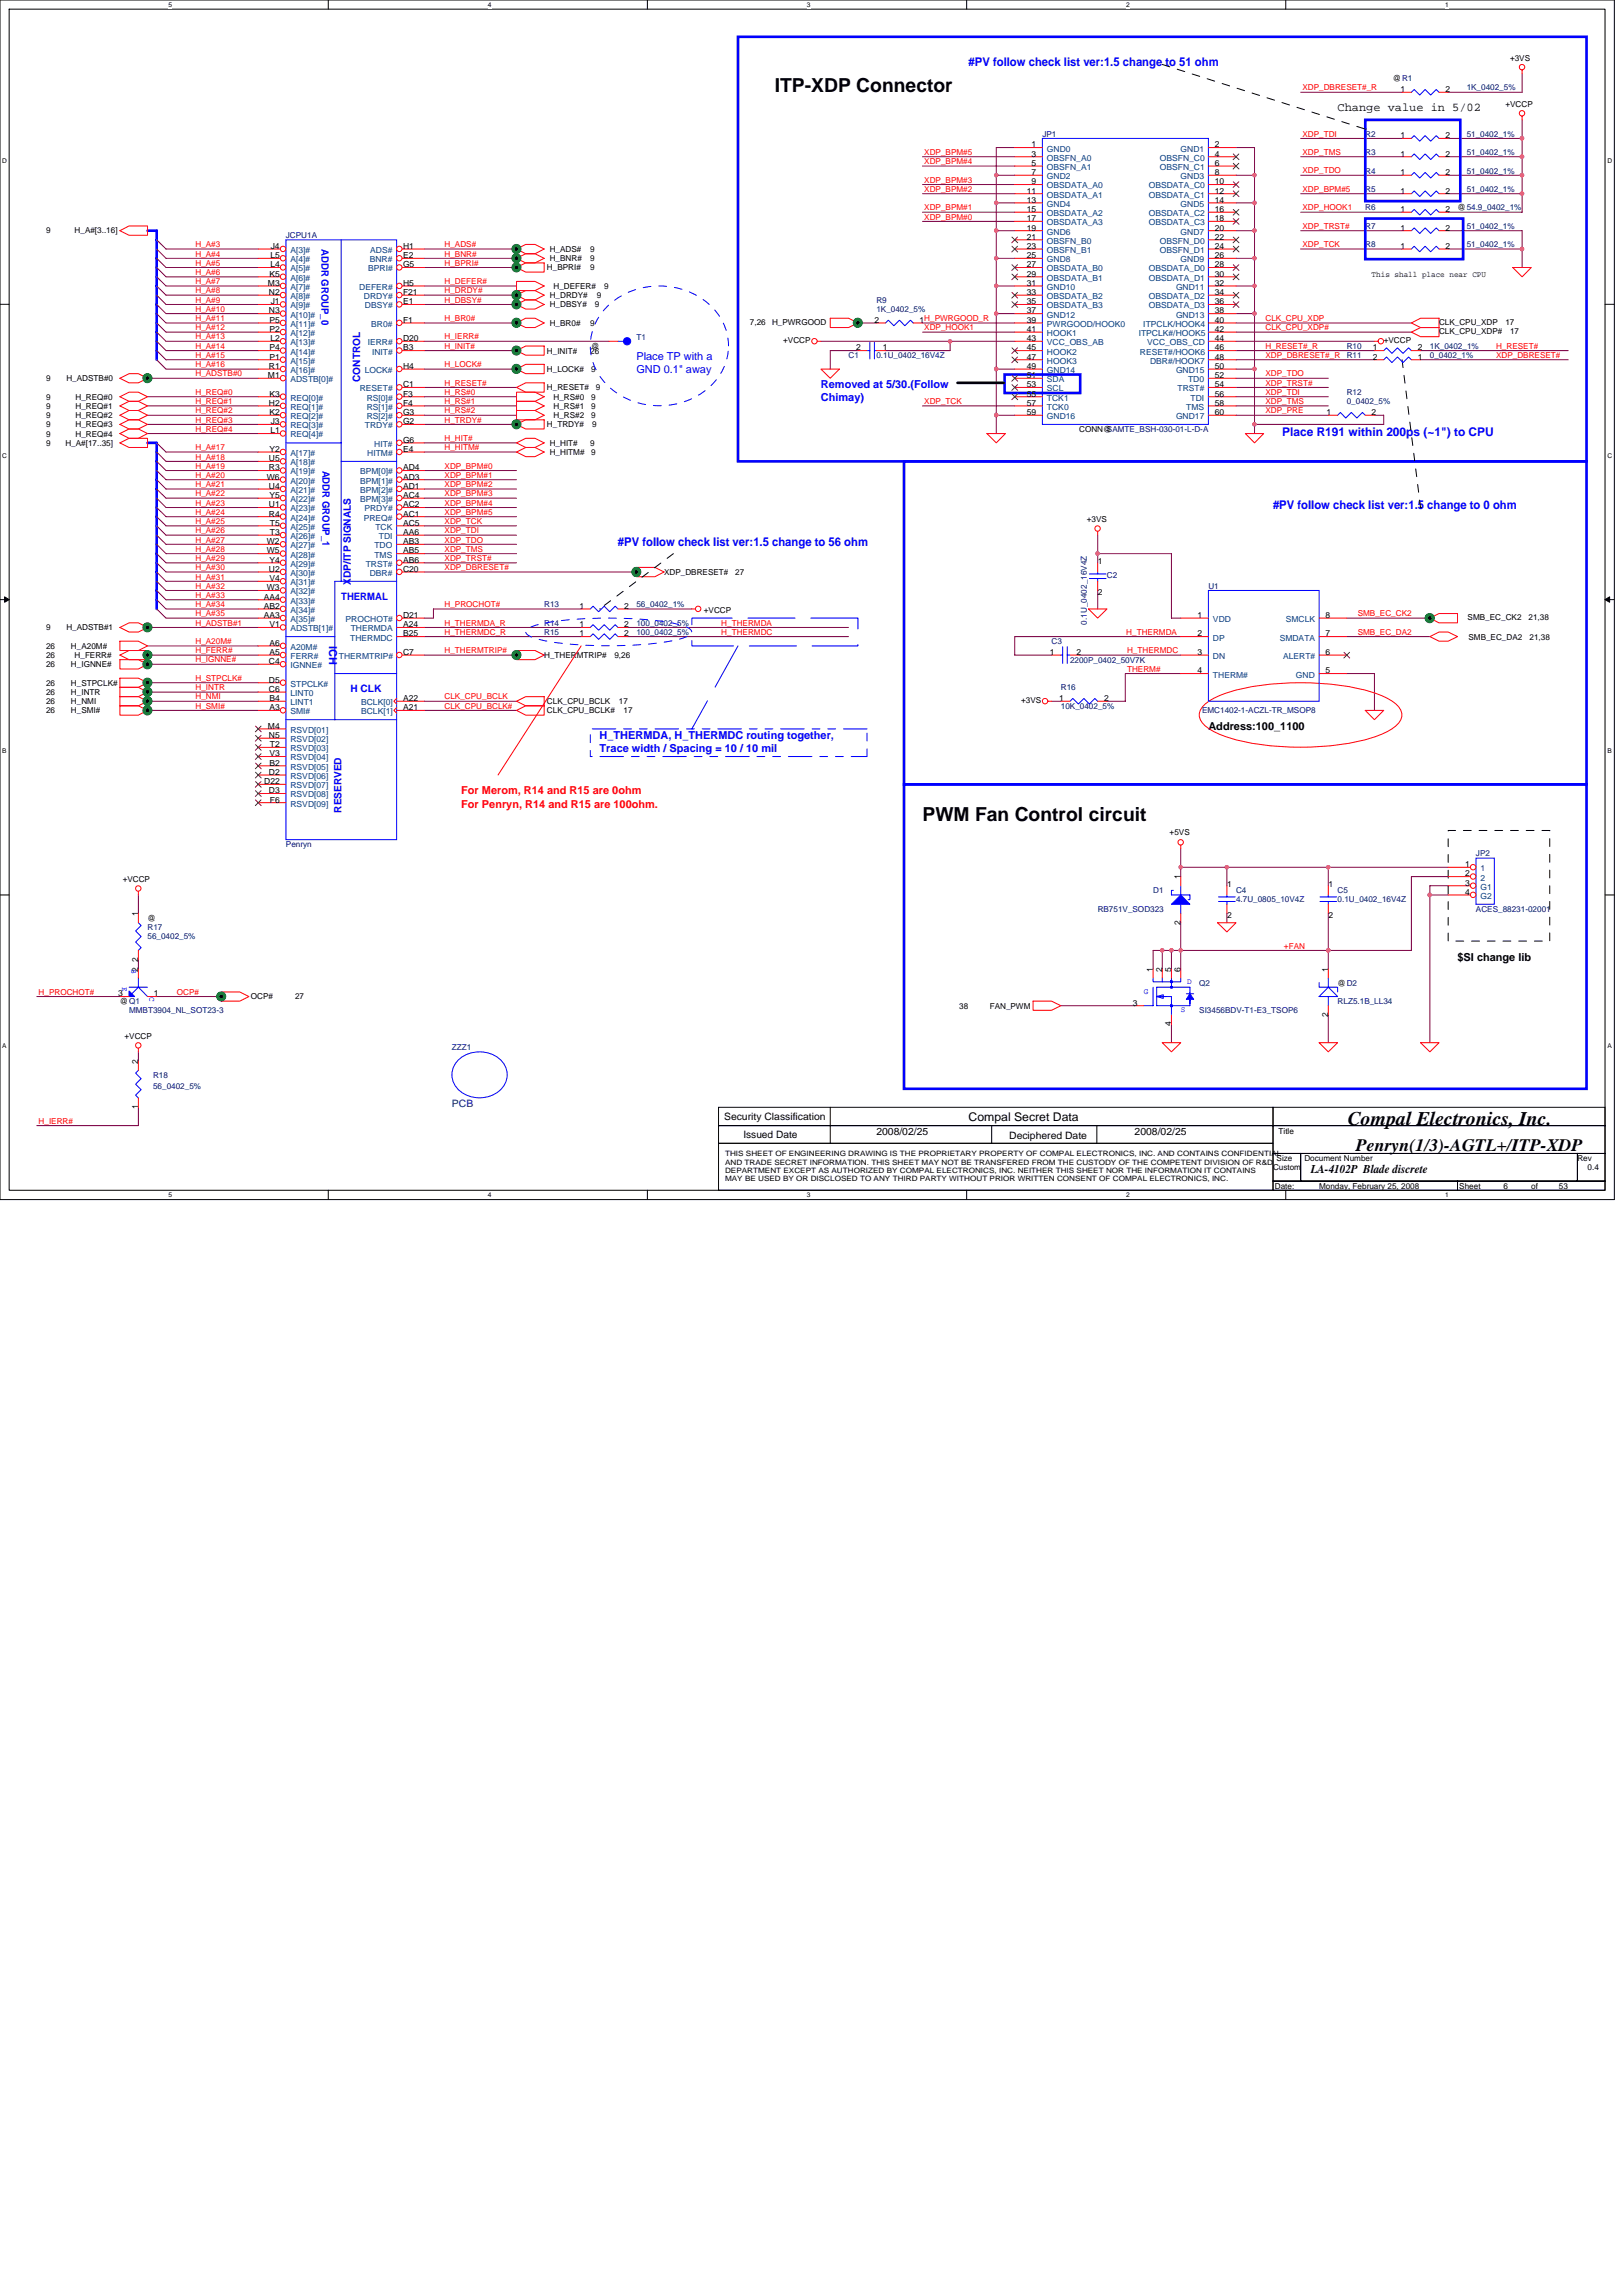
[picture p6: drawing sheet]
<svg xmlns="http://www.w3.org/2000/svg" width="210mm" height="297mm" viewBox="0 0 210 297" stroke-linecap="round" stroke-linejoin="round" font-family="sans-serif">
<defs><g id="words">
<g font-size="2.5">
<text x="100.3" y="11.9">ITP-XDP Connector</text>
<text x="119.4" y="106.2">PWM Fan Control circuit</text>
<text x="174.4" y="145.5">Compal Electronics, Inc.</text>
</g>
<text font-size="2.3" x="175.5" y="148.9">Penryn(1/3)-AGTL+/ITP-XDP</text>
<g font-size="1.5" fill="#00f">
<text x="125.3" y="8.6">#PV follow check list ver:1.5 change to 51 ohm</text>
<text x="165.9" y="56.3">Place R191 within 200ps (~1&quot;) to CPU</text>
<text x="164.7" y="65.9">#PV follow check list ver:1.5 change to 0 ohm</text>
<text x="80" y="70.7">#PV follow check list ver:1.5 change to 56 ohm</text>
</g>
<g font-size="1.5">
<text x="173.1" y="14.4">Change value in 5/02</text>
<text x="125.3" y="145">Compal Secret Data</text>
<text x="169.6" y="151.8">LA-4102P Blade discrete</text>
</g>
<g font-size="1.4" fill="#00f">
<text x="82.4" y="46.6">Place TP with a</text>
<text x="82.4" y="48.3">GND 0.1&quot; away</text>
<text x="106.2" y="50.2">Removed at 5/30.(Follow</text>
<text x="106.2" y="51.9">Chimay)</text>
<text x="42.6" y="83.6" transform="rotate(90 42.6 83.6)">ICH</text>
<text x="77.6" y="95.6">H_THERMDA, H_THERMDC routing together,</text>
<text x="77.6" y="97.3">Trace width / Spacing = 10 / 10 mil</text>
</g>
<g font-size="1.4">
<text x="156.4" y="94.4">Address:100_1100</text>
<text x="188.6" y="124.3">$SI change lib</text>
</g>
<g font-size="1.4" fill="#f00">
<text x="59.7" y="102.8">For Merom, R14 and R15 are 0ohm</text>
<text x="59.7" y="104.5">For Penryn, R14 and R15 are 100ohm.</text>
</g>
<g font-size="1.3" fill="#00f">
<text x="41.6" y="32.2" transform="rotate(90 41.6 32.2)">ADDR GROUP_0</text>
<text x="46.6" y="49.4" transform="rotate(-90 46.6 49.4)">CONTROL</text>
<text x="41.7" y="60.9" transform="rotate(90 41.7 60.9)">ADDR GROUP_1</text>
<text x="44.2" y="77.6">THERMAL</text>
<text x="45.4" y="75.7" transform="rotate(-90 45.4 75.7)">XDP/ITP SIGNALS</text>
<text x="45.4" y="89.5">H CLK</text>
<text x="44.2" y="105.2" transform="rotate(-90 44.2 105.2)">RESERVED</text>
</g>
<text font-size="1.3" fill="#000080" x="58.5" y="143.2">PCB</text>
<g font-size="1.3">
<text x="93.7" y="144.9">Security Classification</text>
<text x="96.2" y="147.2">Issued Date</text>
<text x="113.4" y="146.8">2008/02/25</text>
<text x="130.6" y="147.3">Deciphered Date</text>
<text x="146.8" y="146.8">2008/02/25</text>
</g>
<g font-size="1.1" fill="#f00">
<text x="168.6" y="11.7">XDP_DBRESET#_R</text>
<text x="168.6" y="17.7">XDP_TDI</text>
<text x="119.6" y="23.6">XDP_BPM#3</text>
<text x="119.6" y="21.3">XDP_BPM#4</text>
<text x="119.6" y="20">XDP_BPM#5</text>
<text x="168.6" y="20">XDP_TMS</text>
<text x="168.6" y="22.4">XDP_TDO</text>
<text x="119.6" y="28.4">XDP_BPM#0</text>
<text x="119.6" y="27.2">XDP_BPM#1</text>
<text x="119.6" y="24.8">XDP_BPM#2</text>
<text x="168.6" y="27.2">XDP_HOOK1</text>
<text x="168.6" y="29.6">XDP_TRST#</text>
<text x="168.6" y="24.8">XDP_BPM#5</text>
<text x="25.3" y="32">H_A#3</text>
<text x="25.3" y="35.6">H_A#6</text>
<text x="25.3" y="34.4">H_A#5</text>
<text x="25.3" y="33.2">H_A#4</text>
<text x="57.5" y="33.2">H_BNR#</text>
<text x="57.5" y="32">H_ADS#</text>
<text x="57.5" y="34.4">H_BPRI#</text>
<text x="168.6" y="32">XDP_TCK</text>
<text x="25.3" y="40.3">H_A#10</text>
<text x="25.3" y="41.6">H_A#11</text>
<text x="25.3" y="36.8">H_A#7</text>
<text x="25.3" y="39.2">H_A#9</text>
<text x="25.3" y="38">H_A#8</text>
<text x="57.5" y="36.8">H_DEFER#</text>
<text x="57.5" y="39.2">H_DBSY#</text>
<text x="57.5" y="38">H_DRDY#</text>
<text x="57.5" y="41.6">H_BR0#</text>
<text x="163.8" y="41.6">CLK_CPU_XDP</text>
<text x="25.3" y="43.9">H_A#13</text>
<text x="25.3" y="47.5">H_A#16</text>
<text x="25.3" y="42.7">H_A#12</text>
<text x="25.3" y="46.3">H_A#15</text>
<text x="25.3" y="45.1">H_A#14</text>
<text x="57.5" y="47.5">H_LOCK#</text>
<text x="57.5" y="45.1">H_INIT#</text>
<text x="57.5" y="43.9">H_IERR#</text>
<text x="119.6" y="42.7">XDP_HOOK1</text>
<text x="163.8" y="46.3">XDP_DBRESET#_R</text>
<text x="163.8" y="45.1">H_RESET#_R</text>
<text x="163.8" y="42.7">CLK_CPU_XDP#</text>
<text x="193.6" y="46.3">XDP_DBRESET#</text>
<text x="193.6" y="45.1">H_RESET#</text>
<text x="25.3" y="48.7">H_ADSTB#0</text>
<text x="25.3" y="53.5">H_REQ#2</text>
<text x="25.3" y="52.3">H_REQ#1</text>
<text x="25.3" y="51.1">H_REQ#0</text>
<text x="57.5" y="49.9">H_RESET#</text>
<text x="57.5" y="52.3">H_RS#1</text>
<text x="57.5" y="53.5">H_RS#2</text>
<text x="57.5" y="51.1">H_RS#0</text>
<text x="119.6" y="52.3">XDP_TCK</text>
<text x="163.8" y="53.5">XDP_PRE</text>
<text x="163.8" y="49.9">XDP_TRST#</text>
<text x="163.8" y="52.3">XDP_TMS</text>
<text x="163.8" y="48.7">XDP_TDO</text>
<text x="163.8" y="51.1">XDP_TDI</text>
<text x="25.3" y="55.9">H_REQ#4</text>
<text x="25.3" y="54.7">H_REQ#3</text>
<text x="25.3" y="59.5">H_A#18</text>
<text x="25.3" y="58.3">H_A#17</text>
<text x="57.5" y="58.3">H_HITM#</text>
<text x="57.5" y="57.1">H_HIT#</text>
<text x="57.5" y="54.7">H_TRDY#</text>
<text x="25.3" y="63">H_A#21</text>
<text x="25.3" y="61.8">H_A#20</text>
<text x="25.3" y="60.6">H_A#19</text>
<text x="25.3" y="65.4">H_A#23</text>
<text x="25.3" y="64.2">H_A#22</text>
<text x="57.5" y="60.6">XDP_BPM#0</text>
<text x="57.5" y="63">XDP_BPM#2</text>
<text x="57.5" y="64.2">XDP_BPM#3</text>
<text x="57.5" y="61.8">XDP_BPM#1</text>
<text x="57.5" y="65.4">XDP_BPM#4</text>
<text x="25.3" y="70.2">H_A#27</text>
<text x="25.3" y="69">H_A#26</text>
<text x="25.3" y="67.8">H_A#25</text>
<text x="25.3" y="71.4">H_A#28</text>
<text x="25.3" y="66.6">H_A#24</text>
<text x="57.5" y="67.8">XDP_TCK</text>
<text x="57.5" y="71.4">XDP_TMS</text>
<text x="57.5" y="70.2">XDP_TDO</text>
<text x="57.5" y="69">XDP_TDI</text>
<text x="57.5" y="66.6">XDP_BPM#5</text>
<text x="25.3" y="76.2">H_A#32</text>
<text x="25.3" y="77.4">H_A#33</text>
<text x="25.3" y="73.8">H_A#30</text>
<text x="25.3" y="72.6">H_A#29</text>
<text x="25.3" y="75">H_A#31</text>
<text x="57.5" y="72.6">XDP_TRST#</text>
<text x="57.5" y="73.8">XDP_DBRESET#</text>
<text x="25.3" y="78.5">H_A#34</text>
<text x="25.3" y="79.7">H_A#35</text>
<text x="25.3" y="80.9">H_ADSTB#1</text>
<text x="25.3" y="83.3">H_A20M#</text>
<text x="57.5" y="78.5">H_PROCHOT#</text>
<text x="57.5" y="80.9">H_THERMDA_R</text>
<text x="57.5" y="82.1">H_THERMDC_R</text>
<text x="93.3" y="82.1">H_THERMDC</text>
<text x="93.3" y="80.9">H_THERMDA</text>
<text x="145.8" y="82.1">H_THERMDA</text>
<text x="175.7" y="82.1">SMB_EC_DA2</text>
<text x="175.7" y="79.7">SMB_EC_CK2</text>
<text x="25.3" y="88.1">H_STPCLK#</text>
<text x="25.3" y="89.3">H_INTR</text>
<text x="25.3" y="85.7">H_IGNNE#</text>
<text x="25.3" y="84.5">H_FERR#</text>
<text x="57.5" y="84.5">H_THERMTRIP#</text>
<text x="145.9" y="84.5">H_THERMDC</text>
<text x="145.9" y="86.9">THERM#</text>
<text x="25.3" y="91.7">H_SMI#</text>
<text x="25.3" y="90.5">H_NMI</text>
<text x="57.5" y="91.7">CLK_CPU_BCLK#</text>
<text x="57.5" y="90.5">CLK_CPU_BCLK</text>
<text x="166.2" y="122.7">+FAN</text>
<text x="5" y="128.7">H_PROCHOT#</text>
<text x="22.9" y="128.7">OCP#</text>
<text x="5" y="145.4">H_IERR#</text>
</g>
<g font-size="1.1">
<text x="180.3" y="10.5">@R1</text>
<text x="181.2" y="11.9">1</text>
<text x="187" y="11.9">2</text>
<text x="195.4" y="7.9">+3VS</text>
<text x="181.2" y="17.9">1</text>
<text x="187" y="17.9">2</text>
<text x="194.8" y="13.9">+VCCP</text>
<text x="133.5" y="19.1">1</text>
<text x="133.5" y="20.3">3</text>
<text x="133.5" y="21.5">5</text>
<text x="133.5" y="22.6">7</text>
<text x="133.5" y="23.9">9</text>
<text x="157.2" y="19.1">2</text>
<text x="157.2" y="22.6">8</text>
<text x="157.2" y="20.3">4</text>
<text x="157.2" y="21.5">6</text>
<text x="157.2" y="23.9">10</text>
<text x="181.2" y="22.6">1</text>
<text x="181.2" y="20.3">1</text>
<text x="187" y="22.6">2</text>
<text x="187" y="20.3">2</text>
<text x="132.9" y="25">11</text>
<text x="132.9" y="26.2">13</text>
<text x="132.9" y="27.4">15</text>
<text x="132.9" y="28.6">17</text>
<text x="132.9" y="29.8">19</text>
<text x="157.2" y="26.2">14</text>
<text x="157.2" y="29.8">20</text>
<text x="157.2" y="25">12</text>
<text x="157.2" y="27.4">16</text>
<text x="157.2" y="28.6">18</text>
<text x="181.2" y="27.4">1</text>
<text x="181.2" y="25">1</text>
<text x="181.2" y="29.8">1</text>
<text x="187" y="27.4">2</text>
<text x="187" y="25">2</text>
<text x="187" y="29.8">2</text>
<text x="188.6" y="27.2">@54.9_0402_1%</text>
<text x="6" y="30.2">9</text>
<text x="9.7" y="30.2">H_A#[3..16]</text>
<text x="34.9" y="35.8">K5</text>
<text x="35" y="33.4">L5</text>
<text x="35" y="34.6">L4</text>
<text x="35" y="32.2">J4</text>
<text x="52.2" y="32.2">H1</text>
<text x="52.2" y="34.6">G5</text>
<text x="52.2" y="33.4">E2</text>
<text x="70.8" y="35">H_BPRI#</text>
<text x="71.1" y="32.6">H_ADS#</text>
<text x="71.1" y="33.8">H_BNR#</text>
<text x="76.4" y="33.8">9</text>
<text x="76.4" y="32.6">9</text>
<text x="76.4" y="35">9</text>
<text x="132.9" y="31">21</text>
<text x="132.9" y="32.2">23</text>
<text x="132.9" y="33.4">25</text>
<text x="132.9" y="34.6">27</text>
<text x="132.9" y="35.8">29</text>
<text x="157.2" y="33.4">26</text>
<text x="157.2" y="31">22</text>
<text x="157.2" y="32.2">24</text>
<text x="157.2" y="34.6">28</text>
<text x="157.2" y="35.8">30</text>
<text x="177.5" y="35.8">This shall place near CPU</text>
<text x="181.2" y="32.2">1</text>
<text x="187" y="32.2">2</text>
<text x="34.7" y="37">M3</text>
<text x="34.8" y="40.6">N3</text>
<text x="34.8" y="38.2">N2</text>
<text x="34.9" y="41.8">P5</text>
<text x="35" y="39.4">J1</text>
<text x="52.2" y="39.4">E1</text>
<text x="52.2" y="38.2">F21</text>
<text x="52.2" y="37">H5</text>
<text x="52.2" y="41.8">F1</text>
<text x="71.1" y="38.6">H_DRDY#</text>
<text x="71.1" y="39.8">H_DBSY#</text>
<text x="71.6" y="37.4">H_DEFER#</text>
<text x="77" y="39.8">9</text>
<text x="77.2" y="38.6">9</text>
<text x="78.2" y="37.4">9</text>
<text x="113.2" y="41.8">2</text>
<text x="119" y="41.8">1H_PWRGOOD_R</text>
<text x="132.9" y="37">31</text>
<text x="132.9" y="38.2">33</text>
<text x="132.9" y="39.4">35</text>
<text x="132.9" y="40.6">37</text>
<text x="132.9" y="41.8">39</text>
<text x="157.2" y="37">32</text>
<text x="157.2" y="40.6">38</text>
<text x="157.2" y="41.8">40</text>
<text x="157.2" y="38.2">34</text>
<text x="157.2" y="39.4">36</text>
<text x="34.8" y="47.7">R1</text>
<text x="34.9" y="42.9">P2</text>
<text x="34.9" y="45.3">P4</text>
<text x="34.9" y="46.5">P1</text>
<text x="35" y="44.1">L2</text>
<text x="52.2" y="47.7">H4</text>
<text x="52.2" y="45.3">B3</text>
<text x="52.2" y="44.1">D20</text>
<text x="70.8" y="45.7">H_INIT#</text>
<text x="71.1" y="42.1">H_BR0#</text>
<text x="76.4" y="42.1">9</text>
<text x="76.4" y="45.7">26</text>
<text x="76.5" y="45.1">@</text>
<text x="97" y="42">7,26</text>
<text x="99.9" y="42">H_PWRGOOD</text>
<text x="101.3" y="44.4">+VCCP</text>
<text x="110.8" y="45.3">2</text>
<text x="114.2" y="45.3">1</text>
<text x="132.9" y="42.9">41</text>
<text x="132.9" y="44.1">43</text>
<text x="132.9" y="45.3">45</text>
<text x="132.9" y="46.5">47</text>
<text x="132.9" y="47.7">49</text>
<text x="157.2" y="45.3">46</text>
<text x="157.2" y="46.5">48</text>
<text x="157.2" y="47.7">50</text>
<text x="157.2" y="44.1">44</text>
<text x="157.2" y="42.9">42</text>
<text x="177.7" y="46.5">2</text>
<text x="177.7" y="45.3">1</text>
<text x="179.1" y="44.4">+VCCP</text>
<text x="183.5" y="46.5">1</text>
<text x="183.5" y="45.3">2</text>
<text x="186.2" y="42">CLK_CPU_XDP</text>
<text x="186.2" y="43.2">CLK_CPU_XDP#</text>
<text x="194.8" y="42">17</text>
<text x="195.4" y="43.2">17</text>
<text x="6" y="51.7">9</text>
<text x="6" y="52.9">9</text>
<text x="6" y="49.3">9</text>
<text x="8.6" y="49.3">H_ADSTB#0</text>
<text x="9.8" y="51.7">H_REQ#0</text>
<text x="9.8" y="52.9">H_REQ#1</text>
<text x="34.7" y="48.9">M1</text>
<text x="34.8" y="52.5">H2</text>
<text x="34.9" y="51.3">K3</text>
<text x="34.9" y="53.7">K2</text>
<text x="52.2" y="51.3">F3</text>
<text x="52.2" y="52.5">F4</text>
<text x="52.2" y="53.7">G3</text>
<text x="52.2" y="50.1">C1</text>
<text x="70.8" y="50.5">H_RESET#</text>
<text x="70.8" y="48.1">H_LOCK#</text>
<text x="71.6" y="51.7">H_RS#0</text>
<text x="71.6" y="52.9">H_RS#1</text>
<text x="76.5" y="51.7">9</text>
<text x="76.5" y="52.9">9</text>
<text x="76.5" y="48.1">9</text>
<text x="77.1" y="50.5">9</text>
<text x="132.9" y="48.9">51</text>
<text x="132.9" y="50.1">53</text>
<text x="132.9" y="51.3">55</text>
<text x="132.9" y="52.5">57</text>
<text x="132.9" y="53.7">59</text>
<text x="157.2" y="51.3">56</text>
<text x="157.2" y="53.7">60</text>
<text x="157.2" y="48.9">52</text>
<text x="157.2" y="52.5">58</text>
<text x="157.2" y="50.1">54</text>
<text x="171.7" y="53.7">1</text>
<text x="177.5" y="53.7">2</text>
<text x="6" y="54.1">9</text>
<text x="6" y="56.5">9</text>
<text x="6" y="55.3">9</text>
<text x="6" y="57.7">9</text>
<text x="8.5" y="57.7">H_A#[17..35]</text>
<text x="9.8" y="54.1">H_REQ#2</text>
<text x="9.8" y="56.5">H_REQ#4</text>
<text x="9.8" y="55.3">H_REQ#3</text>
<text x="34.8" y="59.7">U5</text>
<text x="34.9" y="58.5">Y2</text>
<text x="35" y="56.1">L1</text>
<text x="35" y="54.9">J3</text>
<text x="52.2" y="54.9">G2</text>
<text x="52.2" y="57.3">G6</text>
<text x="52.2" y="58.5">E4</text>
<text x="70.8" y="55.3">H_TRDY#</text>
<text x="71.1" y="57.7">H_HIT#</text>
<text x="71.1" y="58.9">H_HITM#</text>
<text x="71.6" y="54.1">H_RS#2</text>
<text x="76.4" y="57.7">9</text>
<text x="76.5" y="54.1">9</text>
<text x="76.5" y="58.9">9</text>
<text x="76.6" y="55.3">9</text>
<text x="139.7" y="55.9">CONN@</text>
<text x="34.5" y="62">W6</text>
<text x="34.8" y="60.9">R3</text>
<text x="34.8" y="63.2">U4</text>
<text x="34.8" y="65.6">U1</text>
<text x="34.9" y="64.4">Y5</text>
<text x="52.2" y="65.6">AC2</text>
<text x="52.2" y="60.9">AD4</text>
<text x="52.2" y="62">AD3</text>
<text x="52.2" y="63.2">AD1</text>
<text x="52.2" y="64.4">AC4</text>
<text x="34.5" y="70.4">W2</text>
<text x="34.5" y="71.6">W5</text>
<text x="34.8" y="66.8">R4</text>
<text x="34.9" y="68">T5</text>
<text x="34.9" y="69.2">T3</text>
<text x="52.2" y="69.2">AA6</text>
<text x="52.2" y="70.4">AB3</text>
<text x="52.2" y="71.6">AB5</text>
<text x="52.2" y="66.8">AC1</text>
<text x="52.2" y="68">AC5</text>
<text x="140.6" y="67.6">+3VS</text>
<text x="34.1" y="77.6">AA4</text>
<text x="34.5" y="76.4">W3</text>
<text x="34.8" y="74">U2</text>
<text x="34.9" y="75.2">V4</text>
<text x="34.9" y="72.8">Y4</text>
<text x="52.2" y="74">C20</text>
<text x="52.2" y="72.8">AB6</text>
<text x="85.9" y="74.4">XDP_DBRESET#</text>
<text x="95.1" y="74.4">27</text>
<text x="142.1" y="72.9">1</text>
<text x="142.1" y="77">2</text>
<text x="6" y="83.9">26</text>
<text x="6" y="81.6">9</text>
<text x="8.6" y="81.6">H_ADSTB#1</text>
<text x="9.2" y="83.9">H_A20M#</text>
<text x="34.1" y="78.8">AB2</text>
<text x="34.1" y="79.9">AA3</text>
<text x="34.9" y="83.5">A6</text>
<text x="34.9" y="81.2">V1</text>
<text x="52.2" y="82.3">B25</text>
<text x="52.2" y="79.9">D21</text>
<text x="52.2" y="81.2">A24</text>
<text x="75" y="82.3">1</text>
<text x="75" y="81.2">1</text>
<text x="75" y="78.8">1</text>
<text x="80.8" y="82.3">2</text>
<text x="80.8" y="81.2">2</text>
<text x="80.8" y="78.8">2</text>
<text x="91.1" y="79.3">+VCCP</text>
<text x="155" y="82.3">2</text>
<text x="155" y="79.9">1</text>
<text x="171.5" y="82.3">7</text>
<text x="171.5" y="79.9">8</text>
<text x="189.9" y="80.2">SMB_EC_CK2</text>
<text x="190" y="82.7">SMB_EC_DA2</text>
<text x="197.8" y="80.2">21,38</text>
<text x="197.9" y="82.7">21,38</text>
<text x="6" y="86.3">26</text>
<text x="6" y="88.7">26</text>
<text x="6" y="89.9">26</text>
<text x="6" y="85.1">26</text>
<text x="9.2" y="86.3">H_IGNNE#</text>
<text x="9.2" y="88.7">H_STPCLK#</text>
<text x="9.2" y="89.9">H_INTR</text>
<text x="9.7" y="85.1">H_FERR#</text>
<text x="34.8" y="85.9">C4</text>
<text x="34.8" y="89.5">C6</text>
<text x="34.8" y="88.3">D5</text>
<text x="34.9" y="84.7">A5</text>
<text x="52.2" y="84.7">C7</text>
<text x="70.4" y="85.1">H_THERMTRIP#</text>
<text x="79.5" y="85.1">9,26</text>
<text x="135.9" y="84.7">1</text>
<text x="139.3" y="84.7">2</text>
<text x="155" y="84.7">3</text>
<text x="155" y="87.1">4</text>
<text x="171.5" y="84.7">6</text>
<text x="171.5" y="87.1">5</text>
<text x="6" y="91.1">26</text>
<text x="6" y="92.3">26</text>
<text x="9.2" y="91.1">H_NMI</text>
<text x="9.2" y="92.3">H_SMI#</text>
<text x="34.7" y="94.3">M4</text>
<text x="34.8" y="95.5">N5</text>
<text x="34.9" y="90.7">B4</text>
<text x="34.9" y="91.9">A3</text>
<text x="52.2" y="90.7">A22</text>
<text x="52.2" y="91.9">A21</text>
<text x="70.8" y="91.1">CLK_CPU_BCLK</text>
<text x="70.8" y="92.3">CLK_CPU_BCLK#</text>
<text x="80.1" y="91.1">17</text>
<text x="80.7" y="92.3">17</text>
<text x="132.1" y="91">+3VS</text>
<text x="137.1" y="90.7">1</text>
<text x="142.9" y="90.7">2</text>
<text x="34.2" y="101.5">D22</text>
<text x="34.8" y="100.2">D2</text>
<text x="34.9" y="97.9">V3</text>
<text x="34.9" y="99.1">B2</text>
<text x="34.9" y="96.7">T2</text>
<text x="34.8" y="102.6">D3</text>
<text x="34.9" y="103.8">F6</text>
<text x="151.4" y="108.1">+5VS</text>
<text x="152.8" y="113.8" transform="rotate(-90 152.8 113.8)">1</text>
<text x="189.6" y="112.2">1</text>
<text x="189.6" y="113.4">2</text>
<text x="15.9" y="114.1">+VCCP</text>
<text x="17.9" y="118.6" transform="rotate(-90 17.9 118.6)">1</text>
<text x="19.1" y="119.1">@</text>
<text x="152.8" y="119.6" transform="rotate(-90 152.8 119.6)">2</text>
<text x="158.8" y="114.7">1</text>
<text x="158.8" y="118.8">2</text>
<text x="171.9" y="114.7">1</text>
<text x="171.9" y="118.8">2</text>
<text x="189.6" y="114.6">3</text>
<text x="189.6" y="115.8">4</text>
<text x="17.9" y="125.7" transform="rotate(-90 17.9 125.7)">2</text>
<text x="17.9" y="124.4" transform="rotate(-90 17.9 124.4)">2</text>
<text x="149.2" y="125.7" transform="rotate(-90 149.2 125.7)">1</text>
<text x="150.4" y="125.7" transform="rotate(-90 150.4 125.7)">2</text>
<text x="151.6" y="125.7" transform="rotate(-90 151.6 125.7)">5</text>
<text x="152.8" y="125.7" transform="rotate(-90 152.8 125.7)">6</text>
<text x="171.9" y="125.7" transform="rotate(-90 171.9 125.7)">1</text>
<text x="15.3" y="128.9">3</text>
<text x="15.5" y="129.9">@Q1</text>
<text x="19.9" y="128.9">1</text>
<text x="32.5" y="129.3">OCP#</text>
<text x="38.2" y="129.3">27</text>
<text x="124.1" y="130.5">38</text>
<text x="128.1" y="130.5">FAN_PWM</text>
<text x="146.6" y="130.1">3</text>
<text x="171.9" y="131.6" transform="rotate(-90 171.9 131.6)">2</text>
<text x="173.1" y="127.5">@D2</text>
<text x="16.1" y="134.4">+VCCP</text>
<text x="17.9" y="137.6" transform="rotate(-90 17.9 137.6)">2</text>
<text x="151.6" y="132.8" transform="rotate(-90 151.6 132.8)">4</text>
<text x="17.9" y="143.5" transform="rotate(-90 17.9 143.5)">1</text>
<text x="165.5" y="146.7">Title</text>
<text x="164.7" y="151.4">Custom</text>
<text x="165" y="153.8">Date:</text>
<text x="165.2" y="150.2">Size</text>
<text x="168.8" y="150.2">Document Number</text>
<text x="170.7" y="153.8">Monday, February 25, 2008</text>
<text x="188.8" y="153.8">Sheet</text>
<text x="194.6" y="153.8">6</text>
<text x="198.2" y="153.8">of</text>
<text x="201.7" y="153.8">53</text>
<text x="204.1" y="150.2">Rev</text>
<text x="205.4" y="151.4">0.4</text>
</g>
<g font-size="1.1" fill="#000080">
<text x="189.8" y="11.7">1K_0402_5%</text>
<text x="134.9" y="17.7">JP1</text>
<text x="176.7" y="17.7">R2</text>
<text x="189.8" y="17.7">51_0402_1%</text>
<text x="176.7" y="22.5">R4</text>
<text x="176.7" y="20.1">R3</text>
<text x="189.8" y="22.5">51_0402_1%</text>
<text x="189.8" y="20.1">51_0402_1%</text>
<text x="176.7" y="27.2">R6</text>
<text x="176.7" y="24.8">R5</text>
<text x="176.7" y="29.6">R7</text>
<text x="189.8" y="24.8">51_0402_1%</text>
<text x="189.8" y="29.6">51_0402_1%</text>
<text x="37" y="30.8">JCPU1A</text>
<text x="176.7" y="32">R8</text>
<text x="189.8" y="32">51_0402_1%</text>
<text x="113.4" y="39.2">R9</text>
<text x="113.4" y="40.4">1K_0402_5%</text>
<text x="82.4" y="43.9">T1</text>
<text x="109.8" y="46.3">C1</text>
<text x="113.4" y="46.3">0.1U_0402_16V4Z</text>
<text x="174.3" y="46.3">R11</text>
<text x="174.3" y="45.1">R10</text>
<text x="185" y="46.3">0_0402_1%</text>
<text x="185" y="45.1">1K_0402_1%</text>
<text x="174.3" y="51.1">R12</text>
<text x="174.3" y="52.3">0_0402_5%</text>
<text x="143.3" y="55.9">SAMTE_BSH-030-01-L-D-A</text>
<text x="143.3" y="74.7">C2</text>
<text x="156.4" y="76.2">U1</text>
<text x="70.4" y="82.1">R15</text>
<text x="70.4" y="80.9">R14</text>
<text x="70.4" y="78.6">R13</text>
<text x="82.4" y="82.1">100_0402_5%</text>
<text x="82.4" y="80.9">100_0402_5%</text>
<text x="82.4" y="78.6">56_0402_1%</text>
<text x="136.1" y="83.3">C3</text>
<text x="140.7" y="80.8" transform="rotate(-90 140.7 80.8)">0.1U_0402_16V4Z</text>
<text x="137.3" y="89.3">R16</text>
<text x="138.5" y="85.7">2200P_0402_50V7K</text>
<text x="137.3" y="91.7">10K_0402_5%</text>
<text x="155.6" y="92.2">EMC1402-1-ACZL-TR_MSOP8</text>
<text x="37" y="109.6">Penryn</text>
<text x="191" y="110.8">JP2</text>
<text x="142" y="118">RB751V_SOD323</text>
<text x="149.2" y="115.6">D1</text>
<text x="160" y="115.6">C4</text>
<text x="160" y="116.8">4.7U_0805_10V4Z</text>
<text x="173.1" y="115.6">C5</text>
<text x="173.1" y="116.8">0.1U_0402_16V4Z</text>
<text x="191" y="118">ACES_88231-02001</text>
<text x="19.1" y="120.4">R17</text>
<text x="19.1" y="121.5">56_0402_5%</text>
<text x="16.7" y="131.1">MMBT3904_NL_SOT23-3</text>
<text x="155.2" y="127.5">Q2</text>
<text x="155.2" y="131.1">SI3456BDV-T1-E3_TSOP6</text>
<text x="173.1" y="129.9">RLZ5.1B_LL34</text>
<text x="58.5" y="135.9">ZZZ1</text>
<text x="19.8" y="139.4">R18</text>
<text x="19.8" y="140.9">56_0402_5%</text>
</g>
<g font-size="1.1" fill="#004080">
<text x="135.5" y="19.6">GND0</text>
<text x="135.5" y="20.8">OBSFN_A0</text>
<text x="135.5" y="22">OBSFN_A1</text>
<text x="135.5" y="23.2">GND2</text>
<text x="150.1" y="20.8">OBSFN_C0</text>
<text x="150.1" y="22">OBSFN_C1</text>
<text x="152.8" y="19.6">GND1</text>
<text x="152.8" y="23.2">GND3</text>
<text x="135.5" y="24.4">OBSDATA_A0</text>
<text x="135.5" y="25.6">OBSDATA_A1</text>
<text x="135.5" y="26.8">GND4</text>
<text x="135.5" y="28">OBSDATA_A2</text>
<text x="135.5" y="29.1">OBSDATA_A3</text>
<text x="148.7" y="24.4">OBSDATA_C0</text>
<text x="148.7" y="25.6">OBSDATA_C1</text>
<text x="148.7" y="28">OBSDATA_C2</text>
<text x="148.7" y="29.1">OBSDATA_C3</text>
<text x="152.8" y="26.8">GND5</text>
<text x="37.6" y="32.7">A[3]#</text>
<text x="37.6" y="33.9">A[4]#</text>
<text x="37.6" y="35.1">A[5]#</text>
<text x="47.6" y="35.1">BPRI#</text>
<text x="47.9" y="33.9">BNR#</text>
<text x="47.9" y="32.7">ADS#</text>
<text x="135.5" y="30.4">GND6</text>
<text x="135.5" y="31.5">OBSFN_B0</text>
<text x="135.5" y="32.7">OBSFN_B1</text>
<text x="135.5" y="33.9">GND8</text>
<text x="135.5" y="35.1">OBSDATA_B0</text>
<text x="148.7" y="35.1">OBSDATA_D0</text>
<text x="150.1" y="31.5">OBSFN_D0</text>
<text x="150.1" y="32.7">OBSFN_D1</text>
<text x="152.8" y="30.4">GND7</text>
<text x="152.8" y="33.9">GND9</text>
<text x="37.6" y="41.1">A[10]#</text>
<text x="37.6" y="36.3">A[6]#</text>
<text x="37.6" y="37.5">A[7]#</text>
<text x="37.6" y="38.7">A[8]#</text>
<text x="37.6" y="39.9">A[9]#</text>
<text x="46.5" y="37.5">DEFER#</text>
<text x="47.1" y="38.7">DRDY#</text>
<text x="47.2" y="39.9">DBSY#</text>
<text x="135.5" y="36.3">OBSDATA_B1</text>
<text x="135.5" y="37.5">GND10</text>
<text x="135.5" y="38.7">OBSDATA_B2</text>
<text x="135.5" y="39.9">OBSDATA_B3</text>
<text x="135.5" y="41.1">GND12</text>
<text x="148.7" y="36.3">OBSDATA_D1</text>
<text x="148.7" y="38.7">OBSDATA_D2</text>
<text x="148.7" y="39.9">OBSDATA_D3</text>
<text x="152.2" y="37.5">GND11</text>
<text x="152.2" y="41.1">GND13</text>
<text x="37.6" y="42.3">A[11]#</text>
<text x="37.6" y="43.5">A[12]#</text>
<text x="37.6" y="44.7">A[13]#</text>
<text x="37.6" y="45.9">A[14]#</text>
<text x="37.6" y="47.1">A[15]#</text>
<text x="47.6" y="44.7">IERR#</text>
<text x="48" y="42.3">BR0#</text>
<text x="48.2" y="45.9">INIT#</text>
<text x="135.5" y="42.3">PWRGOOD/HOOK0</text>
<text x="135.5" y="43.5">HOOK1</text>
<text x="135.5" y="44.7">VCC_OBS_AB</text>
<text x="135.5" y="45.9">HOOK2</text>
<text x="135.5" y="47.1">HOOK3</text>
<text x="147.4" y="43.5">ITPCLK#/HOOK5</text>
<text x="147.5" y="45.9">RESET#/HOOK6</text>
<text x="148" y="42.3">ITPCLK/HOOK4</text>
<text x="148.5" y="44.7">VCC_OBS_CD</text>
<text x="148.8" y="47.1">DBR#/HOOK7</text>
<text x="37.6" y="48.3">A[16]#</text>
<text x="37.6" y="49.4">ADSTB[0]#</text>
<text x="37.6" y="51.8">REQ[0]#</text>
<text x="37.6" y="53">REQ[1]#</text>
<text x="46.5" y="50.6">RESET#</text>
<text x="47.2" y="48.3">LOCK#</text>
<text x="47.5" y="51.8">RS[0]#</text>
<text x="47.5" y="53">RS[1]#</text>
<text x="135.5" y="48.3">GND14</text>
<text x="135.5" y="49.4">SDA</text>
<text x="135.5" y="50.6">SCL</text>
<text x="135.5" y="51.8">TCK1</text>
<text x="135.5" y="53">TCK0</text>
<text x="152.2" y="48.3">GND15</text>
<text x="152.4" y="50.6">TRST#</text>
<text x="153.5" y="53">TMS</text>
<text x="153.8" y="49.4">TD0</text>
<text x="154.1" y="51.8">TDI</text>
<text x="37.6" y="59">A[17]#</text>
<text x="37.6" y="54.2">REQ[2]#</text>
<text x="37.6" y="55.4">REQ[3]#</text>
<text x="37.6" y="56.6">REQ[4]#</text>
<text x="47.2" y="55.4">TRDY#</text>
<text x="47.5" y="54.2">RS[2]#</text>
<text x="47.5" y="59">HITM#</text>
<text x="48.4" y="57.8">HIT#</text>
<text x="135.5" y="54.2">GND16</text>
<text x="152.2" y="54.2">GND17</text>
<text x="37.6" y="60.2">A[18]#</text>
<text x="37.6" y="61.4">A[19]#</text>
<text x="37.6" y="62.6">A[20]#</text>
<text x="37.6" y="63.8">A[21]#</text>
<text x="37.6" y="65">A[22]#</text>
<text x="46.6" y="61.4">BPM[0]#</text>
<text x="46.6" y="62.6">BPM[1]#</text>
<text x="46.6" y="63.8">BPM[2]#</text>
<text x="46.6" y="65">BPM[3]#</text>
<text x="37.6" y="66.2">A[23]#</text>
<text x="37.6" y="67.4">A[24]#</text>
<text x="37.6" y="68.5">A[25]#</text>
<text x="37.6" y="69.7">A[26]#</text>
<text x="37.6" y="70.9">A[27]#</text>
<text x="47.1" y="67.4">PREQ#</text>
<text x="47.2" y="66.2">PRDY#</text>
<text x="48.5" y="70.9">TDO</text>
<text x="48.6" y="68.5">TCK</text>
<text x="49" y="69.7">TDI</text>
<text x="37.6" y="72.1">A[28]#</text>
<text x="37.6" y="73.3">A[29]#</text>
<text x="37.6" y="74.5">A[30]#</text>
<text x="37.6" y="75.7">A[31]#</text>
<text x="37.6" y="76.9">A[32]#</text>
<text x="47.3" y="73.3">TRST#</text>
<text x="47.9" y="74.5">DBR#</text>
<text x="48.5" y="72.1">TMS</text>
<text x="37.6" y="81.7">ADSTB[1]#</text>
<text x="37.6" y="78.1">A[33]#</text>
<text x="37.6" y="79.3">A[34]#</text>
<text x="37.6" y="80.5">A[35]#</text>
<text x="44.7" y="80.5">PROCHOT#</text>
<text x="45.3" y="82.9">THERMDC</text>
<text x="45.4" y="81.7">THERMDA</text>
<text x="157" y="82.9">DP</text>
<text x="157" y="80.5">VDD</text>
<text x="165.6" y="82.9">SMDATA</text>
<text x="166.4" y="80.5">SMCLK</text>
<text x="37.6" y="84.1">A20M#</text>
<text x="37.6" y="85.3">FERR#</text>
<text x="37.6" y="86.4">IGNNE#</text>
<text x="37.6" y="88.8">STPCLK#</text>
<text x="43.9" y="85.3">THERMTRIP#</text>
<text x="157" y="85.3">DN</text>
<text x="157" y="87.7">THERM#</text>
<text x="166.1" y="85.3">ALERT#</text>
<text x="167.7" y="87.7">GND</text>
<text x="37.6" y="94.8">RSVD[01]</text>
<text x="37.6" y="90">LINT0</text>
<text x="37.6" y="91.2">LINT1</text>
<text x="37.6" y="92.4">SMI#</text>
<text x="46.7" y="91.2">BCLK[0]</text>
<text x="46.7" y="92.4">BCLK[1]</text>
<text x="37.6" y="96">RSVD[02]</text>
<text x="37.6" y="97.2">RSVD[03]</text>
<text x="37.6" y="98.4">RSVD[04]</text>
<text x="37.6" y="99.6">RSVD[05]</text>
<text x="37.6" y="100.8">RSVD[06]</text>
<text x="37.6" y="102">RSVD[07]</text>
<text x="37.6" y="103.2">RSVD[08]</text>
<text x="37.6" y="104.4">RSVD[09]</text>
<text x="191.6" y="112.7">1</text>
<text x="191.6" y="113.9">2</text>
<text x="191.6" y="115.1">G1</text>
<text x="191.6" y="116.3">G2</text>
</g>
<g font-size="1.1" fill="#00f">
<text x="17" y="125.3" transform="rotate(90 17 125.3)">B</text>
<text x="15.8" y="127.7" transform="rotate(90 15.8 127.7)">E</text>
<text x="19.4" y="128.9" transform="rotate(90 19.4 128.9)">C</text>
<text x="148" y="128.5">G</text>
<text x="152.8" y="130.9">S</text>
<text x="153.6" y="127.4">D</text>
</g>
<g font-size="1">
<text x="93.8" y="149.6">THIS SHEET OF ENGINEERING DRAWING IS THE PROPRIETARY PROPERTY OF COMPAL ELECTRONICS, INC. AND CONTAINS CONFIDENTIAL</text>
<text x="93.8" y="150.7">AND TRADE SECRET INFORMATION. THIS SHEET MAY NOT BE TRANSFERED FROM THE CUSTODY OF THE COMPETENT DIVISION OF R&amp;D</text>
<text x="93.8" y="151.7">DEPARTMENT EXCEPT AS AUTHORIZED BY COMPAL ELECTRONICS, INC. NEITHER THIS SHEET NOR THE INFORMATION IT CONTAINS</text>
<text x="93.8" y="152.8">MAY BE USED BY OR DISCLOSED TO ANY THIRD PARTY WITHOUT PRIOR WRITTEN CONSENT OF COMPAL ELECTRONICS, INC.</text>
</g>
<g font-size=".9">
<text x="21.8" y=".9">5</text>
<text x="63.1" y=".9">4</text>
<text x="104.4" y=".9">3</text>
<text x="145.7" y=".9">2</text>
<text x="187" y=".9">1</text>
<text x=".3" y="21">D</text>
<text x="208" y="21">D</text>
<text x=".3" y="59.2">C</text>
<text x="208" y="59.2">C</text>
<text x=".3" y="97.4">B</text>
<text x="208" y="97.4">B</text>
<text x=".3" y="135.6">A</text>
<text x="208" y="135.6">A</text>
<text x="21.8" y="154.9">5</text>
<text x="63.1" y="154.9">4</text>
<text x="104.4" y="154.9">3</text>
<text x="145.7" y="154.9">2</text>
<text x="187" y="154.9">1</text>
</g>
</g></defs>
<path d="M0 0h208.9v155.2h-208.9zM1.2 1.2h206.5v152.8h-206.5z" fill="none" stroke="#000" stroke-width=".13"/>
<g fill="#fff">
<path d="M21.8 .1h.5v1h-.5z"/>
<path d="M21.8 154.1h.5v1h-.5z"/>
</g>
<path d="M42.5 0v1.2M42.5 154v1.2" fill="none" stroke="#000" stroke-width=".13"/>
<g fill="#fff">
<path d="M63.1 .1h.5v1h-.5z"/>
<path d="M63.1 154.1h.5v1h-.5z"/>
</g>
<path d="M83.8 0v1.2M83.8 154v1.2" fill="none" stroke="#000" stroke-width=".13"/>
<g fill="#fff">
<path d="M104.4 .1h.5v1h-.5z"/>
<path d="M104.4 154.1h.5v1h-.5z"/>
</g>
<path d="M125.1 0v1.2M125.1 154v1.2" fill="none" stroke="#000" stroke-width=".13"/>
<g fill="#fff">
<path d="M145.7 .1h.5v1h-.5z"/>
<path d="M145.7 154.1h.5v1h-.5z"/>
</g>
<path d="M166.4 0v1.2M166.4 154v1.2" fill="none" stroke="#000" stroke-width=".13"/>
<g fill="#fff">
<path d="M187 .1h.5v1h-.5z"/>
<path d="M187 154.1h.5v1h-.5z"/>
<path d="M.3 20.3h.6v.9h-.6z"/>
<path d="M208 20.3h.6v.9h-.6z"/>
<path d="M.3 58.5h.6v.9h-.6z"/>
<path d="M208 58.5h.6v.9h-.6z"/>
</g>
<path d="M0 39.4h1.2M207.7 39.4h1.2" fill="none" stroke="#000" stroke-width=".13"/>
<g fill="#fff">
<path d="M.3 96.7h.6v.9h-.6z"/>
<path d="M208 96.7h.6v.9h-.6z"/>
</g>
<path d="M0 77.6h1.2M207.7 77.6h1.2" fill="none" stroke="#000" stroke-width=".13"/>
<path d="M.6 77.2l.6 .4-.6 .3zM207.7 77.6l.6-.4v.7z" fill="#000" stroke="#000" stroke-width=".13"/>
<g fill="#fff">
<path d="M.3 134.9h.6v.9h-.6z"/>
<path d="M208 134.9h.6v.9h-.6z"/>
</g>
<g fill="none" stroke="#000" stroke-width=".13">
<path d="M0 115.8h1.2M207.7 115.8h1.2M93 143.3h71.7v2.3h-71.7zM93 145.6h71.7v2.3h-71.7zM93 147.9h71.7v6.1h-71.7zM107.4 143.3v4.6M128.3 145.6v2.3M141.9 145.6v2.3M164.7 149.2h3.6v3.6h-3.6zM164.7 152.8h23.9v1.2h-23.9zM164.7 143.3h43v2.3h-43zM164.7 145.6h43v3.6h-43z"/>
<path d="M168.3 149.2h35.8v3.6h-35.8zM188.6 152.8h19.1v1.2h-19.1zM204.1 149.2h3.6v3.6h-3.6z"/>
</g>
<g fill="none" stroke="#800040" stroke-width=".13">
<path d="M131.3 19.1h-2.4v37M160 19.1h2.3v37M168.3 11.9h13.1M168.3 17.9h13.1M187.4 17.9h9.6M197 15.5v12h-9.6M197 9.5v2.4h-9.6M20.3 32.2l1.2 1.2h11.9M20.3 35.8l1.2 1.2h11.9M20.3 39.4l1.2 1.2h11.9M20.3 31l1.2 1.2h11.9M20.3 38.2l1.2 1.2h11.9"/>
<path d="M20.3 34.6l1.2 1.2h11.9M20.3 37l1.2 1.2h11.9M20.3 33.4l1.2 1.2h11.9M54.9 33.4h11.9M54.9 37h11.9M54.9 32.2h11.9M54.9 39.4h11.9M54.9 38.2h11.9M54.9 34.6h11.9M119.4 27.5h11.9M119.4 23.9h11.9M119.4 28.6h11.9"/>
<path d="M119.4 25.1h11.9M119.4 20.3h11.9M119.4 21.5h11.9M128.9 22.7h2.4M128.9 29.8h2.4M128.9 33.4h2.4M128.9 26.2h2.4M128.9 37h2.4M160 22.7h2.3M160 29.8h2.3M160 33.4h2.3M160 26.2h2.3"/>
<path d="M160 37h2.3M168.3 27.5h13.1M168.3 25.1h13.1M168.3 22.7h13.1M168.3 29.8h13.1M168.3 20.3h13.1M168.3 32.2h13.1M187.4 29.8h9.6v4.8M187.4 25.1h9.6M187.4 22.7h9.6M187.4 20.3h9.6M187.4 32.2h9.6"/>
<path d="M19.1 54.9h14.3M19.1 52.5h14.3M19.1 53.7h14.3M19.1 51.3h14.3M19.1 48.9h14.3M19.1 56.1h14.3M20.3 57.3l1.2 1.2h11.9M20.3 46.5l1.2 1.3h11.9M20.3 41.8l1.2 1.2h11.9M20.3 43l1.2 1.2h11.9M20.3 44.2l1.2 1.2h11.9M20.3 45.4l1.2 1.1h11.9"/>
<path d="M20.3 40.6l1.2 1.2h11.9M20.3 58.5l1.2 1.2h11.9M20.3 59.7l1.2 1.2h11.9M54.9 58.5h11.9M54.9 57.3h11.9M54.9 50.1h11.9M54.9 54.9h11.9M54.9 52.5h11.9M54.9 53.7h11.9M54.9 51.3h11.9M54.9 47.8h11.9M54.9 44.2h23.9"/>
<path d="M54.9 45.4h11.9M54.9 41.8h11.9M106.2 44.2h25.1M111 45.4h-3.6v2.4M111 41.8h2.4M119.4 52.5h11.9M119.4 43h11.9M119.4 41.8h11.9M123 44.2v1.2h-8.4M128.9 53.7h2.4M128.9 47.8h2.4M128.9 40.6h2.4"/>
<path d="M160 50.1h11.9M160 52.5h11.9M160 53.7h11.9M160 51.3h11.9M160 47.8h2.3M160 43h22.6M160 44.2h17.9M160 45.4h17.9M160 40.6h2.3M160 46.5h17.9M160 48.9h11.9M160 41.8h22.6"/>
<path d="M177.9 53.7h1.2v1.2h-16.8M183.8 45.4h19.1M183.8 46.5h19.1M20.3 78.8l1.2 1.2h11.9M20.3 77.6l1.2 1.2h11.9M20.3 70.4l1.2 1.2h11.9M20.3 75.2l1.2 1.2h11.9M20.3 76.4l1.2 1.2h11.9M20.3 72.8l1.2 1.2h11.9M20.3 69.2l1.2 1.2h11.9M20.3 68l1.2 1.2h11.9M20.3 62.1l1.2 1.2h11.9"/>
<path d="M20.3 60.9l1.2 1.2h11.9M20.3 66.8l1.2 1.2h11.9M20.3 71.6l1.2 1.2h11.9M20.3 64.5l1.2 1.2h11.9M20.3 65.7l1.2 1.1h11.9M20.3 63.3l1.2 1.2h11.9M20.3 74l1.2 1.2h11.9M54.9 71.6h11.9M54.9 74h27.5M54.9 70.4h11.9M54.9 69.2h11.9M54.9 63.3h11.9"/>
<path d="M54.9 62.1h11.9M54.9 68h11.9M54.9 72.8h11.9M54.9 60.9h11.9M54.9 65.7h11.9M54.9 66.8h11.9M54.9 64.5h11.9M75.2 78.8h-19.1v1.2h-1.2M81.2 78.8h8.3M142 69.2v3.6M142 76.4v2.4M142 71.6h9.6v8.4h1.2"/>
<path d="M174.3 80h10.7M19.1 84.8h14.3M19.1 90.7h14.3M19.1 81.2h14.3M19.1 91.9h14.3M19.1 88.3h14.3M19.1 89.5h14.3M19.1 85.9h14.3M19.1 83.6h14.3M54.9 82.4h20.3M54.9 84.8h11.9M54.9 90.7h11.9"/>
<path d="M54.9 81.2h20.3M54.9 91.9h11.9M81.2 82.4h28.6M81.2 81.2h28.6M136.1 90.7h1.2M139.7 84.8h13.1M152.8 82.4h-21.5v2.4h4.8M152.8 87.1h-7.2v3.6h-2.3M174.3 82.4h10.7M174.3 87.1h3.6v4.8M17.9 115.8v2.4M152.8 109.8v3.6"/>
<path d="M152.8 119.4v5.9M152.8 112.2h34.6M158.8 112.2v2.4M158.8 118.2v1.2M171.9 112.2v2.4M171.9 118.2v7.1M185 115.8h2.4M187.4 113.4h-4.8v9.6h-33.4v2.3M187.4 114.6h-2.4v20.3M4.8 128.9h10.7M17.9 124.1v1.2M17.9 136.1v1.2"/>
<path d="M20.3 128.9h8.3M137.3 130.1h9.5M150.4 123v2.3M151.6 123v2.3M151.6 132.5v2.4M171.9 131.3v3.6M17.9 143.3v2.3h-13.1"/>
</g>
<g fill="#f0f" stroke="#f0f" stroke-width=".13">
<path d="M141.9 71.4h.3l.1 .2-.1 .2h-.2h-.1z" fill-rule="evenodd"/>
<path d="M151.4 122.8h.4v.1v.2l-.2 .1-.2-.1z" fill-rule="evenodd"/>
<path d="M122.8 44h.3l.1 .2-.1 .1-.2 .1-.1-.1z" fill-rule="evenodd"/>
<path d="M128.8 53.5h.3v.2v.2h-.2h-.1z" fill-rule="evenodd"/>
<path d="M162.2 29.7h.3l.1 .1-.1 .2-.2 .1-.1-.1z" fill-rule="evenodd"/>
<path d="M162.2 47.6h.3l.1 .1-.1 .2-.2 .1-.1-.1z" fill-rule="evenodd"/>
<path d="M162.2 26.1h.3l.1 .1-.1 .2-.2 .1-.1-.1z" fill-rule="evenodd"/>
<path d="M128.8 29.7h.3v.1v.2l-.2 .1-.1-.1z" fill-rule="evenodd"/>
<path d="M128.8 26.1h.3v.1v.2l-.2 .1-.1-.1z" fill-rule="evenodd"/>
<path d="M128.8 47.6h.3v.1v.2l-.2 .1-.1-.1z" fill-rule="evenodd"/>
<path d="M196.8 24.9h.3l.1 .1-.1 .2-.1 .1-.2-.1z" fill-rule="evenodd"/>
<path d="M196.8 22.5h.3l.1 .1-.1 .2-.1 .1-.2-.1z" fill-rule="evenodd"/>
<circle cx="150.4" cy="122.9" r=".22"/>
<circle cx="158.8" cy="112.2" r=".22"/>
<circle cx="152.8" cy="112.2" r=".22"/>
<circle cx="171.9" cy="112.2" r=".22"/>
<circle cx="171.9" cy="122.9" r=".22"/>
<circle cx="162.3" cy="22.7" r=".22"/>
<circle cx="162.3" cy="40.6" r=".22"/>
<circle cx="162.3" cy="33.4" r=".22"/>
<circle cx="162.3" cy="54.9" r=".22"/>
<circle cx="162.3" cy="37" r=".22"/>
<circle cx="128.9" cy="33.4" r=".22"/>
<circle cx="128.9" cy="22.7" r=".22"/>
<circle cx="128.9" cy="37" r=".22"/>
<circle cx="197" cy="17.9" r=".23"/>
<circle cx="197" cy="20.3" r=".23"/>
<circle cx="197" cy="32.2" r=".23"/>
<circle cx="128.9" cy="40.6" r=".22"/>
<circle cx="152.8" cy="122.9" r=".22"/>
<circle cx="185" cy="115.8" r=".23"/>
</g>
<path d="M95.5 4.8h109.8v54.9h-109.8zM176.7 15.5h12.3v10.5h-12.3zM19.1 29.8h1.2v16.7M176.7 28.3h12.6v5.2h-12.6zM19.1 57.3h1.2v21.5M117 59.7h88.3v41.8h-88.3zM130 48.5h9.8v2.3h-9.8zM117 101.5h88.3v39.4h-88.3z" fill="none" stroke="#00f" stroke-width=".34"/>
<g fill="none" stroke="#f00" stroke-width=".13">
<path d="M181.4 11.9h1.2M186.2 11.9h1.2M197 9.1v.4M197 15v.5M15.5 29.8l1.2-.6h2.4v1.2h-2.4zM66.8 32.2l1.2-.6h1.2l1.2 .6-1.2 .6h-1.2zM66.8 33.4l1.2-.6h1.2l1.2 .6-1.2 .6h-1.2zM66.8 34.6l1.2-.6h2.4v1.2h-2.4zM66.8 36.4h2.4l1.2 .6-1.2 .6h-2.4zM66.8 38.2l1.2-.6h1.2l1.2 .6-1.2 .6h-1.2zM66.8 39.4l1.2-.6h1.2l1.2 .6-1.2 .6h-1.2zM181.4 32.2h1.2"/>
<path d="M181.4 22.7h1.2M181.4 27.5h1.2M186.2 32.2h1.2M186.2 22.7h1.2M186.2 27.5h1.2M195.8 34.6h2.4l-1.2 1.2zM15.5 48.9l1.2-.6h1.2l1.2 .6-1.2 .6h-1.2zM15.5 51.3l1.2-.6h1.2l1.2 .6-1.2 .6h-1.2zM15.5 52.5l1.2-.6h1.2l1.2 .6-1.2 .6h-1.2zM15.5 53.7l1.2-.6h1.2l1.2 .6-1.2 .6h-1.2zM15.5 57.3l1.2-.6h2.4v1.2h-2.4zM15.5 56.1l1.2-.6h1.2l1.2 .6-1.2 .6h-1.2z"/>
<path d="M15.5 54.9l1.2-.6h1.2l1.2 .6-1.2 .6h-1.2zM66.8 57.3l1.2-.6h1.2l1.2 .6-1.2 .6h-1.2zM66.8 58.5l1.2-.6h1.2l1.2 .6-1.2 .6h-1.2zM66.8 50.1l1.2-.6h2.4v1.2h-2.4zM66.8 50.7h2.4l1.2 .6-1.2 .6h-2.4zM66.8 51.9h2.4l1.2 .6-1.2 .6h-2.4zM66.8 53.1h2.4l1.2 .6-1.2 .6h-2.4zM66.8 54.9l1.2-.6h2.4v1.2h-2.4zM66.8 47.8l1.2-.7h2.4v1.2h-2.4zM66.8 41.8l1.2-.6h1.2l1.2 .6-1.2 .6h-1.2zM66.8 45.4l1.2-.6h2.4v1.2h-2.4zM78.8 44.2h1.2"/>
<path d="M105.8 44.2h.4M106.2 47.8h2.4l-1.2 1.1zM107.4 41.2h2.4l1.2 .6-1.2 .6h-2.4zM111 45.4h1.2M113.4 45.4h1.2M127.7 56.1h2.4l-1.2 1.2zM161.2 56.1h2.3l-1.2 1.2zM171.9 53.7h1.2M176.7 53.7h1.2M177.9 44.2h.5M177.9 46.5h1.2M177.9 45.4h1.2"/>
<path d="M182.6 41.8l1.2-.6h2.4v1.2h-2.4zM182.6 43l1.2-.6h2.4v1.2h-2.4zM182.6 46.5h1.2M182.6 45.4h1.2M82.4 73.4h2.4l1.1 .6-1.1 .6h-2.4zM89.5 78.8h.5M140.9 78.8h2.4l-1.3 1.2zM142 68.7v.5M142 72.8v1.2M142 75.2v1.2M152.8 80h3.6M170.7 80h3.6"/>
<path d="M185 80l1.2-.6h2.4v1.2h-2.4zM15.5 81.2l1.2-.6h1.2l1.2 .6-1.2 .6h-1.2zM15.5 83h2.4l1.2 .6-1.2 .6h-2.4zM15.5 84.8l1.2-.6h2.4v1.1h-2.4zM15.5 85.3h2.4l1.2 .6-1.2 .7h-2.4zM15.5 87.7h2.4l1.2 .6-1.2 .6h-2.4zM15.5 88.9h2.4l1.2 .6-1.2 .6h-2.4zM15.5 90.1h2.4l1.2 .6-1.2 .6h-2.4zM15.5 91.3h2.4l1.2 .6-1.2 .6h-2.4zM66.8 84.2h2.4l1.2 .6-1.2 .5h-2.4zM66.8 90.7l1.2-.6h2.4v1.2h-2.4zM66.8 91.9l1.2-.6h2.4v1.2h-2.4z"/>
<path d="M75.2 83.6l-10.7 16.7M75.2 82.4h1.2M80 82.4h1.2M135.6 90.7h.5M136.1 84.8h1.2M137.3 90.7h1.2M138.5 84.8h1.2M142 90.7h1.3M152.8 84.8h3.6M152.8 82.4h3.6M152.8 87.1h3.6M155.7 91.4a7.6 7.6 0 0 1 3.3-1.9 35.8 35.8 0 0 1 18.6 0 7.6 7.6 0 0 1 3.4 1.9 1.54 1.54 0 0 1 0 2.2 7.7 7.7 0 0 1-3.4 1.8 35.6 35.6 0 0 1-18.6 0 7.6 7.6 0 0 1-3.3-1.8 1.54 1.54 0 0 1 0-2.2z"/>
<path d="M170.7 84.8h3.6M170.7 82.4h3.6M170.7 87.1h3.6M176.7 91.9h2.4l-1.2 1.2zM185 82.4l1.2-.6h1.2l1.2 .6-1.2 .6h-1.2zM17.9 115.3v.5M17.9 118.2v1.2M152.8 109.3v.5M152.8 113.4v1.2M152.8 118.2v1.2M157.6 119.4h2.4l-1.2 1.2zM158.8 114.6v1.2"/>
<path d="M158.8 117v1.2M17.9 123v1.1M17.9 135.6v.5M17.9 137.3v1.2M28.6 128.3h2.4l1.2 .6-1.2 .6h-2.4zM133.7 129.5h2.4l1.2 .6-1.2 .6h-2.4zM146.8 130.1h1.2M149.2 125.3v1.2M150.4 134.9h2.4l-1.2 1.2zM150.4 125.3v1.2M151.6 125.3v1.2M151.6 131.3v1.2"/>
<path d="M152.8 125.3v1.2M170.7 134.9h2.4l-1.2 1.2zM183.8 134.9h2.4l-1.2 1.2zM17.9 142v1.3"/>
<circle cx="197" cy="14.7" r=".35"/>
<circle cx="197" cy="8.7" r=".35"/>
<circle cx="105.4" cy="44.1" r=".35"/>
<circle cx="178.7" cy="44.1" r=".35"/>
<circle cx="90.3" cy="78.8" r=".35"/>
<circle cx="142" cy="68.4" r=".35"/>
<circle cx="135.2" cy="90.7" r=".35"/>
<circle cx="17.9" cy="114.9" r=".35"/>
<circle cx="152.8" cy="109" r=".35"/>
<circle cx="17.9" cy="135.2" r=".35"/>
</g>
<g fill="#008000" stroke="#008000" stroke-width=".13">
<circle cx="66.8" cy="41.8" r=".59"/>
<circle cx="19.1" cy="89.5" r=".59"/>
<circle cx="66.8" cy="38.2" r=".59"/>
<circle cx="19.1" cy="88.3" r=".58"/>
<circle cx="66.8" cy="39.4" r=".58"/>
<circle cx="28.6" cy="128.9" r=".58"/>
<circle cx="19.1" cy="91.9" r=".59"/>
<circle cx="66.8" cy="34.6" r=".58"/>
<circle cx="66.8" cy="32.2" r=".59"/>
<circle cx="66.8" cy="47.7" r=".59"/>
<circle cx="66.8" cy="54.9" r=".58"/>
<circle cx="19.1" cy="90.7" r=".58"/>
<circle cx="111" cy="41.8" r=".59"/>
<circle cx="19.1" cy="81.2" r=".58"/>
<circle cx="19.1" cy="48.9" r=".58"/>
<circle cx="66.8" cy="84.7" r=".58"/>
<circle cx="66.8" cy="33.4" r=".58"/>
<circle cx="185" cy="80" r=".59"/>
<circle cx="82.3" cy="74" r=".59"/>
<circle cx="19.1" cy="84.7" r=".58"/>
<circle cx="66.8" cy="45.3" r=".58"/>
<circle cx="19.1" cy="85.9" r=".59"/>
</g>
<g fill="#000" stroke="#008000" stroke-width=".13">
<circle cx="66.8" cy="38.2" r=".29"/>
<circle cx="66.8" cy="32.2" r=".29"/>
<circle cx="66.8" cy="34.6" r=".29"/>
<circle cx="66.8" cy="39.4" r=".29"/>
<circle cx="66.8" cy="33.4" r=".29"/>
<circle cx="19.1" cy="48.9" r=".29"/>
<circle cx="66.8" cy="47.7" r=".29"/>
<circle cx="66.8" cy="41.8" r=".29"/>
<circle cx="66.8" cy="45.3" r=".29"/>
<circle cx="66.8" cy="54.9" r=".29"/>
<circle cx="111" cy="41.8" r=".29"/>
<circle cx="82.3" cy="74" r=".29"/>
<circle cx="185" cy="80" r=".3"/>
<circle cx="19.1" cy="85.9" r=".29"/>
<circle cx="19.1" cy="91.9" r=".29"/>
<circle cx="19.1" cy="89.5" r=".29"/>
<circle cx="19.1" cy="81.2" r=".29"/>
<circle cx="19.1" cy="90.7" r=".29"/>
<circle cx="19.1" cy="88.3" r=".29"/>
<circle cx="19.1" cy="84.7" r=".29"/>
<circle cx="66.8" cy="84.7" r=".29"/>
<circle cx="28.6" cy="128.9" r=".29"/>
</g>
<path d="M89.5 80h21.5v3.6h-21.5zM89.5 94.3h.1M95.5 83.6l-6 10.7" fill="none" stroke="#00f" stroke-width=".13" stroke-dasharray="6.1 2"/>
<path d="M76.4 94.3h35.8v3.6h-35.8z" fill="none" stroke="#00f" stroke-width=".13" stroke-dasharray="3 1 1 1 1 1"/>
<path d="M78.3 40a9.8 9.8 0 0 1 14.1 0 7.1 7.1 0 0 1-1.6 10.9 9.9 9.9 0 0 1-12.5-1.4 7 7 0 0 1 0-9.5zM68.1 81.5a5.2 5.2 0 0 1 2.6-.9 52.5 52.5 0 0 1 17.1 .2l1.3 .4 .3 .3 .1 .2-.1 .3a5.3 5.3 0 0 1-2.5 .9 51.5 51.5 0 0 1-17.1-.2l-1.3-.4-.4-.3-.1-.3z" fill="none" stroke="#00f" stroke-width=".13" stroke-dasharray="1 1 1 1 1 1 1 1"/>
<path d="M123.9 49.5h6" fill="none" stroke="#000" stroke-width=".34"/>
<path d="M150.4 8.3l26.3 8.4M176.7 16.7h.1M181.4 46.5l2.4 19.2M77.6 78.8h.1M87.1 71.6l-9.5 7.2M183.8 65.7h.1M187.4 107.4h13.2v14.4h-13.2z" fill="none" stroke="#000" stroke-width=".13" stroke-dasharray="1 1 1 1 1 1 1 1"/>
<g fill="none" stroke="#00f" stroke-width=".13">
<path d="M182.6 11.9l.4-.3 .7 .7 .7-.7 .7 .7 .8-.7 .3 .3M182.6 32.2l.4-.3 .7 .7 .7-.7 .7 .7 .8-.7 .3 .3M182.6 22.7l.4-.4 .7 .7 .7-.7 .7 .7 .8-.7 .3 .4M182.6 27.5l.4-.4 .7 .7 .7-.7 .7 .7 .8-.7 .3 .4M80 44.2h.7M112.2 45.4h.4M112.6 44.3v2.1M113.2 45.4h.2M113.2 44.3v2.1M173.1 53.7l.4-.3 .7 .7 .7-.7 .7 .7 .7-.7 .4 .3M179.1 46.5l.3-.3 .7 .7 .7-.7 .8 .7 .7-.7 .3 .3M179.1 45.4l.3-.4 .7 .7 .7-.7 .8 .7 .7-.7 .3 .4"/>
<path d="M141 74.8h2.1M141 74.3h2.1M142 74v.3M142 74.8v.4M156.4 76.4h14.3v14.3h-14.3zM76.4 82.4l.4-.4 .7 .7 .7-.7 .7 .7 .7-.7 .4 .4M137.3 84.8h.2M137.5 83.7v2.1M138.1 84.8h.4M138.1 83.7v2.1M138.5 90.7l.3-.3 .8 .7 .7-.7 .7 .7 .7-.7 .3 .3M17.9 119.4l.4 .3-.8 .7 .8 .8-.8 .7 .8 .7-.4 .4"/>
<path d="M151.8 115.2h-.2v.6h2.4v.6h-.2M152.8 114.6v1.2M152.8 117v1.2M157.7 116.6h2.2M157.7 116h2.2M158.8 115.8v.2M158.8 116.6v.4M191 111h2.4v6h-2.4zM17.9 138.5l-.4 .3 .8 .8-.8 .7 .8 .7-.8 .7 .4 .3M149.2 126.5v.5h1.2M149.2 127.7v2.4h-1.2M149.7 128.9l.8-.2v.5z"/>
<path d="M149.7 128.9h1.9v2.4M150.4 126.5v.5h2.4v-.5M151.5 127.6h.2v.2h-.2zM151.5 130h.2v.2h-.2zM151.5 126.9h.2v.2h-.2zM151.6 126.5v1.2M153.5 128.6h1M154 128.6v-.9h-4.3v2.4h4.3v-.7v.5M154 129.3v.1"/>
</g>
<g fill="#00f" stroke="#00f" stroke-width=".13">
<path d="M151.6 117l1.2-1.2 1.2 1.2z" fill-rule="evenodd"/>
<path d="M154 128.6l.5 .7h-1z" fill-rule="evenodd"/>
<circle cx="81.1" cy="44.2" r=".47"/>
</g>
<path d="M173.9 84.4l.8 .7M174.6 84.4l-.7 .7" fill="none" stroke="#804000" stroke-width=".13"/>
<circle cx="190.6" cy="112.2" r=".35" fill="#fff" stroke="#f00" stroke-width=".13"/>
<path d="M187.4 112.2h2.9" fill="none" stroke="#f00" stroke-width=".13"/>
<circle cx="190.6" cy="113.4" r=".35" fill="#fff" stroke="#f00" stroke-width=".13"/>
<path d="M187.4 113.4h2.9" fill="none" stroke="#f00" stroke-width=".13"/>
<circle cx="190.6" cy="114.6" r=".35" fill="#fff" stroke="#f00" stroke-width=".13"/>
<path d="M187.4 114.6h2.9" fill="none" stroke="#f00" stroke-width=".13"/>
<circle cx="190.6" cy="115.8" r=".35" fill="#fff" stroke="#f00" stroke-width=".13"/>
<path d="M171.9 114.6v1.2M171.9 117v1.2M187.4 115.8h2.9M171.9 125.3v1.2M171.9 130.1v1.2" fill="none" stroke="#f00" stroke-width=".13"/>
<g fill="none" stroke="#00f" stroke-width=".13">
<path d="M37 31h14.3v77.6h-14.3zM44.2 31v44.2M37 57.3h7.2M44.2 59.7h7.1M51.3 75.2h-8v17.9M37 82.4h6.3M37 93.1h14.3M43.3 87.1h8M170.8 116.6h2.2M170.8 116h2.2M171.9 115.8v.2M171.9 116.6v.4"/>
<path d="M59.5 136.9a4 4 0 0 1 5.9 1 2.83 2.83 0 0 1-1.9 3.9 3.9 3.9 0 0 1-4.7-1.6 2.63 2.63 0 0 1 .7-3.3zM170.7 127.1v.6h2.4v.6M171.9 127.7l1.2 1.2h-2.4zM171.9 126.5v1.2M171.9 128.9v1.2"/>
</g>
<circle cx="36.6" cy="40.6" r=".35" fill="#fff" stroke="#f00" stroke-width=".13"/>
<path d="M33.4 40.6h2.9" fill="none" stroke="#f00" stroke-width=".13"/>
<circle cx="36.6" cy="41.8" r=".35" fill="#fff" stroke="#f00" stroke-width=".13"/>
<path d="M33.4 41.8h2.9" fill="none" stroke="#f00" stroke-width=".13"/>
<circle cx="36.6" cy="43" r=".35" fill="#fff" stroke="#f00" stroke-width=".13"/>
<path d="M33.4 43h2.9" fill="none" stroke="#f00" stroke-width=".13"/>
<circle cx="36.6" cy="44.1" r=".35" fill="#fff" stroke="#f00" stroke-width=".13"/>
<path d="M33.4 44.2h2.9" fill="none" stroke="#f00" stroke-width=".13"/>
<circle cx="36.6" cy="45.3" r=".35" fill="#fff" stroke="#f00" stroke-width=".13"/>
<path d="M33.4 45.4h2.9" fill="none" stroke="#f00" stroke-width=".13"/>
<circle cx="36.6" cy="46.5" r=".35" fill="#fff" stroke="#f00" stroke-width=".13"/>
<path d="M33.4 46.5h2.9" fill="none" stroke="#f00" stroke-width=".13"/>
<circle cx="36.6" cy="47.7" r=".35" fill="#fff" stroke="#f00" stroke-width=".13"/>
<path d="M33.4 47.8h2.9" fill="none" stroke="#f00" stroke-width=".13"/>
<circle cx="36.6" cy="58.5" r=".35" fill="#fff" stroke="#f00" stroke-width=".13"/>
<path d="M33.4 58.5h2.9" fill="none" stroke="#f00" stroke-width=".13"/>
<circle cx="36.6" cy="59.7" r=".35" fill="#fff" stroke="#f00" stroke-width=".13"/>
<path d="M33.4 59.7h2.9" fill="none" stroke="#f00" stroke-width=".13"/>
<circle cx="36.6" cy="60.9" r=".35" fill="#fff" stroke="#f00" stroke-width=".13"/>
<path d="M33.4 60.9h2.9" fill="none" stroke="#f00" stroke-width=".13"/>
<circle cx="36.6" cy="62" r=".35" fill="#fff" stroke="#f00" stroke-width=".13"/>
<path d="M33.4 62.1h2.9" fill="none" stroke="#f00" stroke-width=".13"/>
<circle cx="36.6" cy="63.3" r=".35" fill="#fff" stroke="#f00" stroke-width=".13"/>
<path d="M33.4 63.3h2.9" fill="none" stroke="#f00" stroke-width=".13"/>
<circle cx="36.6" cy="64.4" r=".35" fill="#fff" stroke="#f00" stroke-width=".13"/>
<path d="M33.4 64.5h2.9" fill="none" stroke="#f00" stroke-width=".13"/>
<circle cx="36.6" cy="65.6" r=".35" fill="#fff" stroke="#f00" stroke-width=".13"/>
<path d="M33.4 65.7h2.9" fill="none" stroke="#f00" stroke-width=".13"/>
<circle cx="36.6" cy="66.8" r=".35" fill="#fff" stroke="#f00" stroke-width=".13"/>
<path d="M33.4 66.8h2.9" fill="none" stroke="#f00" stroke-width=".13"/>
<circle cx="36.6" cy="68" r=".35" fill="#fff" stroke="#f00" stroke-width=".13"/>
<path d="M33.4 68h2.9" fill="none" stroke="#f00" stroke-width=".13"/>
<circle cx="36.6" cy="69.2" r=".35" fill="#fff" stroke="#f00" stroke-width=".13"/>
<path d="M33.4 69.2h2.9" fill="none" stroke="#f00" stroke-width=".13"/>
<circle cx="36.6" cy="70.4" r=".35" fill="#fff" stroke="#f00" stroke-width=".13"/>
<path d="M33.4 70.4h2.9" fill="none" stroke="#f00" stroke-width=".13"/>
<circle cx="36.6" cy="71.6" r=".35" fill="#fff" stroke="#f00" stroke-width=".13"/>
<path d="M33.4 71.6h2.9" fill="none" stroke="#f00" stroke-width=".13"/>
<circle cx="36.6" cy="72.8" r=".35" fill="#fff" stroke="#f00" stroke-width=".13"/>
<path d="M33.4 72.8h2.9" fill="none" stroke="#f00" stroke-width=".13"/>
<circle cx="36.6" cy="32.2" r=".35" fill="#fff" stroke="#f00" stroke-width=".13"/>
<path d="M33.4 32.2h2.9" fill="none" stroke="#f00" stroke-width=".13"/>
<circle cx="36.6" cy="74" r=".35" fill="#fff" stroke="#f00" stroke-width=".13"/>
<path d="M33.4 74h2.9" fill="none" stroke="#f00" stroke-width=".13"/>
<circle cx="36.6" cy="75.2" r=".35" fill="#fff" stroke="#f00" stroke-width=".13"/>
<path d="M33.4 75.2h2.9M33.4 94.3h3.6M33.4 95.5h3.6M33.4 96.7h3.6M33.4 97.9h3.6M33.4 99.1h3.6M33.4 100.3h3.6M33.4 101.5h3.6" fill="none" stroke="#f00" stroke-width=".13"/>
<g fill="none" stroke="#804000" stroke-width=".13">
<path d="M33.1 93.9l.7 .8M33.1 95.1l.7 .8M33.1 96.3l.7 .8M33.1 97.5l.7 .8M33.1 98.7l.7 .8M33.1 99.9l.7 .7M33.8 93.9l-.8 .8M33.8 95.1l-.8 .8M33.8 96.3l-.8 .8M33.8 97.5l-.8 .8M33.8 98.7l-.8 .8M33.8 99.9l-.8 .7"/>
<path d="M33.1 101.1l.7 .8M33.8 101.1l-.8 .8"/>
</g>
<circle cx="36.6" cy="33.4" r=".35" fill="#fff" stroke="#f00" stroke-width=".13"/>
<path d="M33.4 33.4h2.9" fill="none" stroke="#f00" stroke-width=".13"/>
<circle cx="36.6" cy="34.6" r=".35" fill="#fff" stroke="#f00" stroke-width=".13"/>
<path d="M33.4 34.6h2.9" fill="none" stroke="#f00" stroke-width=".13"/>
<circle cx="36.6" cy="35.8" r=".35" fill="#fff" stroke="#f00" stroke-width=".13"/>
<path d="M33.4 35.8h2.9" fill="none" stroke="#f00" stroke-width=".13"/>
<circle cx="36.6" cy="37" r=".35" fill="#fff" stroke="#f00" stroke-width=".13"/>
<path d="M33.4 37h2.9" fill="none" stroke="#f00" stroke-width=".13"/>
<circle cx="36.6" cy="38.2" r=".35" fill="#fff" stroke="#f00" stroke-width=".13"/>
<path d="M33.4 38.2h2.9" fill="none" stroke="#f00" stroke-width=".13"/>
<circle cx="36.6" cy="39.4" r=".35" fill="#fff" stroke="#f00" stroke-width=".13"/>
<path d="M33.4 39.4h2.9" fill="none" stroke="#f00" stroke-width=".13"/>
<circle cx="36.6" cy="83.6" r=".35" fill="#fff" stroke="#f00" stroke-width=".13"/>
<path d="M33.4 83.6h2.9" fill="none" stroke="#f00" stroke-width=".13"/>
<circle cx="51.7" cy="32.2" r=".35" fill="#fff" stroke="#f00" stroke-width=".13"/>
<path d="M52 32.2h2.9" fill="none" stroke="#f00" stroke-width=".13"/>
<circle cx="36.6" cy="48.9" r=".35" fill="#fff" stroke="#f00" stroke-width=".13"/>
<path d="M33.4 48.9h2.9" fill="none" stroke="#f00" stroke-width=".13"/>
<circle cx="36.6" cy="81.2" r=".35" fill="#fff" stroke="#f00" stroke-width=".13"/>
<path d="M33.4 81.2h2.9M51.3 90.4l-.3 .3 .3 .4M51.3 91.5l-.3 .4 .3 .4M51.3 90.7h3.6M51.3 91.9h3.6M33.4 102.7h3.6" fill="none" stroke="#f00" stroke-width=".13"/>
<path d="M33.1 102.3l.7 .7M33.8 102.3l-.8 .7" fill="none" stroke="#804000" stroke-width=".13"/>
<circle cx="51.7" cy="33.4" r=".35" fill="#fff" stroke="#f00" stroke-width=".13"/>
<path d="M52 33.4h2.9" fill="none" stroke="#f00" stroke-width=".13"/>
<circle cx="51.7" cy="60.9" r=".35" fill="#fff" stroke="#f00" stroke-width=".13"/>
<path d="M52 60.9h2.9" fill="none" stroke="#f00" stroke-width=".13"/>
<circle cx="51.7" cy="62" r=".35" fill="#fff" stroke="#f00" stroke-width=".13"/>
<path d="M52 62.1h2.9" fill="none" stroke="#f00" stroke-width=".13"/>
<circle cx="51.7" cy="63.3" r=".35" fill="#fff" stroke="#f00" stroke-width=".13"/>
<path d="M52 63.3h2.9" fill="none" stroke="#f00" stroke-width=".13"/>
<circle cx="51.7" cy="64.4" r=".35" fill="#fff" stroke="#f00" stroke-width=".13"/>
<path d="M52 64.5h2.9" fill="none" stroke="#f00" stroke-width=".13"/>
<circle cx="51.7" cy="34.6" r=".35" fill="#fff" stroke="#f00" stroke-width=".13"/>
<path d="M52 34.6h2.9" fill="none" stroke="#f00" stroke-width=".13"/>
<circle cx="51.7" cy="41.8" r=".35" fill="#fff" stroke="#f00" stroke-width=".13"/>
<path d="M52 41.8h2.9" fill="none" stroke="#f00" stroke-width=".13"/>
<circle cx="51.7" cy="74" r=".35" fill="#fff" stroke="#f00" stroke-width=".13"/>
<path d="M52 74h2.9" fill="none" stroke="#f00" stroke-width=".13"/>
<circle cx="51.7" cy="39.4" r=".35" fill="#fff" stroke="#f00" stroke-width=".13"/>
<path d="M52 39.4h2.9" fill="none" stroke="#f00" stroke-width=".13"/>
<circle cx="51.7" cy="37" r=".35" fill="#fff" stroke="#f00" stroke-width=".13"/>
<path d="M52 37h2.9" fill="none" stroke="#f00" stroke-width=".13"/>
<circle cx="51.7" cy="38.2" r=".35" fill="#fff" stroke="#f00" stroke-width=".13"/>
<path d="M52 38.2h2.9" fill="none" stroke="#f00" stroke-width=".13"/>
<circle cx="36.6" cy="84.7" r=".35" fill="#fff" stroke="#f00" stroke-width=".13"/>
<path d="M33.4 84.8h2.9" fill="none" stroke="#f00" stroke-width=".13"/>
<circle cx="51.7" cy="57.3" r=".35" fill="#fff" stroke="#f00" stroke-width=".13"/>
<path d="M52 57.3h2.9" fill="none" stroke="#f00" stroke-width=".13"/>
<circle cx="51.7" cy="58.5" r=".35" fill="#fff" stroke="#f00" stroke-width=".13"/>
<path d="M52 58.5h2.9" fill="none" stroke="#f00" stroke-width=".13"/>
<circle cx="51.7" cy="44.1" r=".35" fill="#fff" stroke="#f00" stroke-width=".13"/>
<path d="M52 44.2h2.9" fill="none" stroke="#f00" stroke-width=".13"/>
<circle cx="36.6" cy="85.9" r=".35" fill="#fff" stroke="#f00" stroke-width=".13"/>
<path d="M33.4 85.9h2.9" fill="none" stroke="#f00" stroke-width=".13"/>
<circle cx="51.7" cy="45.3" r=".35" fill="#fff" stroke="#f00" stroke-width=".13"/>
<path d="M52 45.4h2.9M33.4 89.5h3.6M33.4 90.7h3.6" fill="none" stroke="#f00" stroke-width=".13"/>
<circle cx="51.7" cy="47.7" r=".35" fill="#fff" stroke="#f00" stroke-width=".13"/>
<path d="M52 47.8h2.9" fill="none" stroke="#f00" stroke-width=".13"/>
<circle cx="51.7" cy="65.6" r=".35" fill="#fff" stroke="#f00" stroke-width=".13"/>
<path d="M52 65.7h2.9" fill="none" stroke="#f00" stroke-width=".13"/>
<circle cx="51.7" cy="66.8" r=".35" fill="#fff" stroke="#f00" stroke-width=".13"/>
<path d="M52 66.8h2.9" fill="none" stroke="#f00" stroke-width=".13"/>
<circle cx="51.7" cy="80" r=".35" fill="#fff" stroke="#f00" stroke-width=".13"/>
<path d="M52 80h2.9" fill="none" stroke="#f00" stroke-width=".13"/>
<circle cx="36.6" cy="51.3" r=".35" fill="#fff" stroke="#f00" stroke-width=".13"/>
<path d="M33.4 51.3h2.9" fill="none" stroke="#f00" stroke-width=".13"/>
<circle cx="36.6" cy="52.5" r=".35" fill="#fff" stroke="#f00" stroke-width=".13"/>
<path d="M33.4 52.5h2.9" fill="none" stroke="#f00" stroke-width=".13"/>
<circle cx="36.6" cy="53.7" r=".35" fill="#fff" stroke="#f00" stroke-width=".13"/>
<path d="M33.4 53.7h2.9" fill="none" stroke="#f00" stroke-width=".13"/>
<circle cx="36.6" cy="54.9" r=".35" fill="#fff" stroke="#f00" stroke-width=".13"/>
<path d="M33.4 54.9h2.9" fill="none" stroke="#f00" stroke-width=".13"/>
<circle cx="36.6" cy="56.1" r=".35" fill="#fff" stroke="#f00" stroke-width=".13"/>
<path d="M33.4 56.1h2.9" fill="none" stroke="#f00" stroke-width=".13"/>
<circle cx="51.7" cy="50.1" r=".35" fill="#fff" stroke="#f00" stroke-width=".13"/>
<path d="M52 50.1h2.9" fill="none" stroke="#f00" stroke-width=".13"/>
<circle cx="51.7" cy="51.3" r=".35" fill="#fff" stroke="#f00" stroke-width=".13"/>
<path d="M52 51.3h2.9" fill="none" stroke="#f00" stroke-width=".13"/>
<circle cx="51.7" cy="52.5" r=".35" fill="#fff" stroke="#f00" stroke-width=".13"/>
<path d="M52 52.5h2.9" fill="none" stroke="#f00" stroke-width=".13"/>
<circle cx="51.7" cy="53.7" r=".35" fill="#fff" stroke="#f00" stroke-width=".13"/>
<path d="M52 53.7h2.9" fill="none" stroke="#f00" stroke-width=".13"/>
<circle cx="36.6" cy="91.9" r=".35" fill="#fff" stroke="#f00" stroke-width=".13"/>
<path d="M33.4 91.9h2.9" fill="none" stroke="#f00" stroke-width=".13"/>
<circle cx="36.6" cy="88.3" r=".35" fill="#fff" stroke="#f00" stroke-width=".13"/>
<path d="M51.3 68h3.6M51.3 69.2h3.6M51.3 70.4h3.6M33.4 88.3h2.9" fill="none" stroke="#f00" stroke-width=".13"/>
<circle cx="51.7" cy="84.7" r=".35" fill="#fff" stroke="#f00" stroke-width=".13"/>
<path d="M51.3 71.6h3.6M51.3 81.2h3.6M51.3 82.4h3.6M52 84.8h2.9" fill="none" stroke="#f00" stroke-width=".13"/>
<circle cx="51.7" cy="54.9" r=".35" fill="#fff" stroke="#f00" stroke-width=".13"/>
<path d="M52 54.9h2.9" fill="none" stroke="#f00" stroke-width=".13"/>
<circle cx="51.7" cy="72.8" r=".35" fill="#fff" stroke="#f00" stroke-width=".13"/>
<path d="M52 72.8h2.9" fill="none" stroke="#f00" stroke-width=".13"/>
<circle cx="36.6" cy="76.4" r=".35" fill="#fff" stroke="#f00" stroke-width=".13"/>
<path d="M33.4 76.4h2.9" fill="none" stroke="#f00" stroke-width=".13"/>
<circle cx="36.6" cy="77.6" r=".35" fill="#fff" stroke="#f00" stroke-width=".13"/>
<path d="M33.4 77.6h2.9" fill="none" stroke="#f00" stroke-width=".13"/>
<circle cx="36.6" cy="78.8" r=".35" fill="#fff" stroke="#f00" stroke-width=".13"/>
<path d="M33.4 78.8h2.9" fill="none" stroke="#f00" stroke-width=".13"/>
<circle cx="36.6" cy="80" r=".35" fill="#fff" stroke="#f00" stroke-width=".13"/>
<g fill="none" stroke="#f00" stroke-width=".13">
<path d="M131.3 19.1h3.6M156.4 19.1h3.6M181.4 17.9h1.2M186.2 17.9h1.2M131.3 20.3h3.6M131.3 21.5h3.6M131.3 22.7h3.6M131.3 23.9h3.6M131.3 25.1h3.6M131.3 26.2h3.6M131.3 27.5h3.6M131.3 28.6h3.6"/>
<path d="M131.3 29.8h3.6M131.3 31h3.6M131.3 32.2h3.6M131.3 33.4h3.6M131.3 34.6h3.6M131.3 35.8h3.6M131.3 37h3.6M131.3 38.2h3.6M131.3 39.4h3.6M156.4 20.3h3.6M156.4 21.5h3.6M156.4 22.7h3.6"/>
<path d="M156.4 23.9h3.6M156.4 25.1h3.6M156.4 26.2h3.6M156.4 27.5h3.6M156.4 28.6h3.6M156.4 29.8h3.6M156.4 31h3.6M156.4 32.2h3.6M156.4 33.4h3.6M156.4 34.6h3.6M156.4 35.8h3.6M156.4 37h3.6"/>
<path d="M156.4 38.2h3.6M156.4 39.4h3.6M181.4 20.3h1.2M181.4 25.1h1.2M181.4 29.8h1.2M186.2 20.3h1.2M186.2 25.1h1.2M186.2 29.8h1.2M113.4 41.8h1.2M118.2 41.8h1.2M131.3 40.6h3.6M131.3 41.8h3.6"/>
<path d="M131.3 43h3.6M131.3 44.2h3.6M131.3 45.4h3.6M131.3 46.5h3.6M131.3 47.8h3.6M131.3 48.9h3.6M131.3 50.1h3.6M131.3 51.3h3.6M131.3 52.5h3.6M131.3 53.7h3.6M156.4 40.6h3.6M156.4 41.8h3.6"/>
<path d="M156.4 43h3.6M156.4 44.2h3.6M156.4 45.4h3.6M156.4 46.5h3.6M156.4 47.8h3.6M156.4 48.9h3.6M156.4 50.1h3.6M156.4 51.3h3.6M156.4 52.5h3.6M156.4 53.7h3.6M33.4 80h2.9M75.2 78.8h1.2"/>
<path d="M80 78.8h1.2M75.2 81.2h1.2M80 81.2h1.2M33.4 103.8h3.6M15.5 128.9h1.2M17.9 125.3v1.2M19.1 128.9h1.2"/>
</g>
<g fill="none" stroke="#804000" stroke-width=".13">
<path d="M159.6 19.9l.7 .8M160.3 19.9l-.7 .8M131 30.7l.7 .7M131 31.9l.7 .7M131 34.2l.7 .8M131 35.5l.7 .7M131 37.8l.7 .8M131 39l.7 .8M131.7 30.7l-.8 .7M131.7 31.9l-.8 .7M131.7 34.2l-.8 .8M131.7 35.5l-.8 .7"/>
<path d="M131.7 37.8l-.8 .8M131.7 39l-.8 .8M159.6 21.1l.7 .8M159.6 23.5l.7 .8M159.6 24.7l.7 .7M159.6 27.1l.7 .7M159.6 28.3l.7 .7M159.6 30.7l.7 .7M159.6 31.9l.7 .7M159.6 34.2l.7 .8M159.6 35.5l.7 .7M159.6 37.8l.7 .8"/>
<path d="M159.6 39l.7 .8M160.3 21.1l-.7 .8M160.3 23.5l-.7 .8M160.3 24.7l-.7 .7M160.3 27.1l-.7 .7M160.3 28.3l-.7 .7M160.3 30.7l-.7 .7M160.3 31.9l-.7 .7M160.3 34.2l-.7 .8M160.3 35.5l-.7 .7M160.3 37.8l-.7 .8M160.3 39l-.7 .8"/>
<path d="M131 45l.7 .7M131 46.2l.7 .7M131 48.6l.7 .7M131 49.8l.7 .7M131 51l.7 .7M131.7 45l-.8 .7M131.7 46.2l-.8 .7M131.7 48.6l-.8 .7M131.7 49.8l-.8 .7M131.7 51l-.8 .7M33.1 103.5l.7 .7M33.8 103.5l-.8 .7"/>
</g>
<path d="M134.9 17.9h21.5v37h-21.5zM182.6 17.9l.4-.4 .7 .8 .7-.8 .7 .8 .8-.8 .3 .4M182.6 25.1l.4-.4 .7 .7 .7-.7 .7 .7 .8-.7 .3 .4M182.6 29.8l.4-.3 .7 .7 .7-.7 .7 .7 .8-.7 .3 .3M182.6 20.3l.4-.4 .7 .7 .7-.7 .7 .7 .8-.7 .3 .4M114.6 41.8l.4-.4 .7 .7 .7-.7 .7 .7 .7-.7 .4 .4M76.4 78.8l.4-.4 .7 .7 .7-.7 .7 .7 .7-.7 .4 .4M76.4 81.2l.4-.4 .7 .7 .7-.7 .7 .7 .7-.7 .4 .4M16.7 127.7h2.4M17.1 128.6l.8-.9 1.2 1.2M17.9 126.5v1.2" fill="none" stroke="#00f" stroke-width=".13"/>
<path d="M16.7 128.2l.7 .7h-.7z" fill-rule="evenodd" fill="#00f" stroke="#00f" stroke-width=".13"/>
<g fill="#f0f" stroke="#f0f" stroke-width=".13">
<path d="M141.9 71.4h.3l.1 .2-.1 .2h-.2h-.1z" fill-rule="evenodd"/>
<path d="M151.4 122.8h.4v.1v.2l-.2 .1-.2-.1z" fill-rule="evenodd"/>
<path d="M122.8 44h.3l.1 .2-.1 .1-.2 .1-.1-.1z" fill-rule="evenodd"/>
<path d="M128.8 53.5h.3v.2v.2h-.2h-.1z" fill-rule="evenodd"/>
<path d="M162.2 29.7h.3l.1 .1-.1 .2-.2 .1-.1-.1z" fill-rule="evenodd"/>
<path d="M162.2 47.6h.3l.1 .1-.1 .2-.2 .1-.1-.1z" fill-rule="evenodd"/>
<path d="M162.2 26.1h.3l.1 .1-.1 .2-.2 .1-.1-.1z" fill-rule="evenodd"/>
<path d="M128.8 29.7h.3v.1v.2l-.2 .1-.1-.1z" fill-rule="evenodd"/>
<path d="M128.8 26.1h.3v.1v.2l-.2 .1-.1-.1z" fill-rule="evenodd"/>
<path d="M128.8 47.6h.3v.1v.2l-.2 .1-.1-.1z" fill-rule="evenodd"/>
<path d="M196.8 24.9h.3l.1 .1-.1 .2-.1 .1-.2-.1z" fill-rule="evenodd"/>
<path d="M196.8 22.5h.3l.1 .1-.1 .2-.1 .1-.2-.1z" fill-rule="evenodd"/>
<circle cx="150.4" cy="122.9" r=".22"/>
<circle cx="158.8" cy="112.2" r=".22"/>
<circle cx="152.8" cy="112.2" r=".22"/>
<circle cx="171.9" cy="112.2" r=".22"/>
<circle cx="171.9" cy="122.9" r=".22"/>
<circle cx="162.3" cy="22.7" r=".22"/>
<circle cx="162.3" cy="40.6" r=".22"/>
<circle cx="162.3" cy="33.4" r=".22"/>
<circle cx="162.3" cy="54.9" r=".22"/>
<circle cx="162.3" cy="37" r=".22"/>
<circle cx="128.9" cy="33.4" r=".22"/>
<circle cx="128.9" cy="22.7" r=".22"/>
<circle cx="128.9" cy="37" r=".22"/>
<circle cx="197" cy="17.9" r=".23"/>
<circle cx="197" cy="20.3" r=".23"/>
<circle cx="197" cy="32.2" r=".23"/>
<circle cx="128.9" cy="40.6" r=".22"/>
<circle cx="152.8" cy="122.9" r=".22"/>
<circle cx="185" cy="115.8" r=".23"/>
</g>
<use href="#words"/>
</svg>
